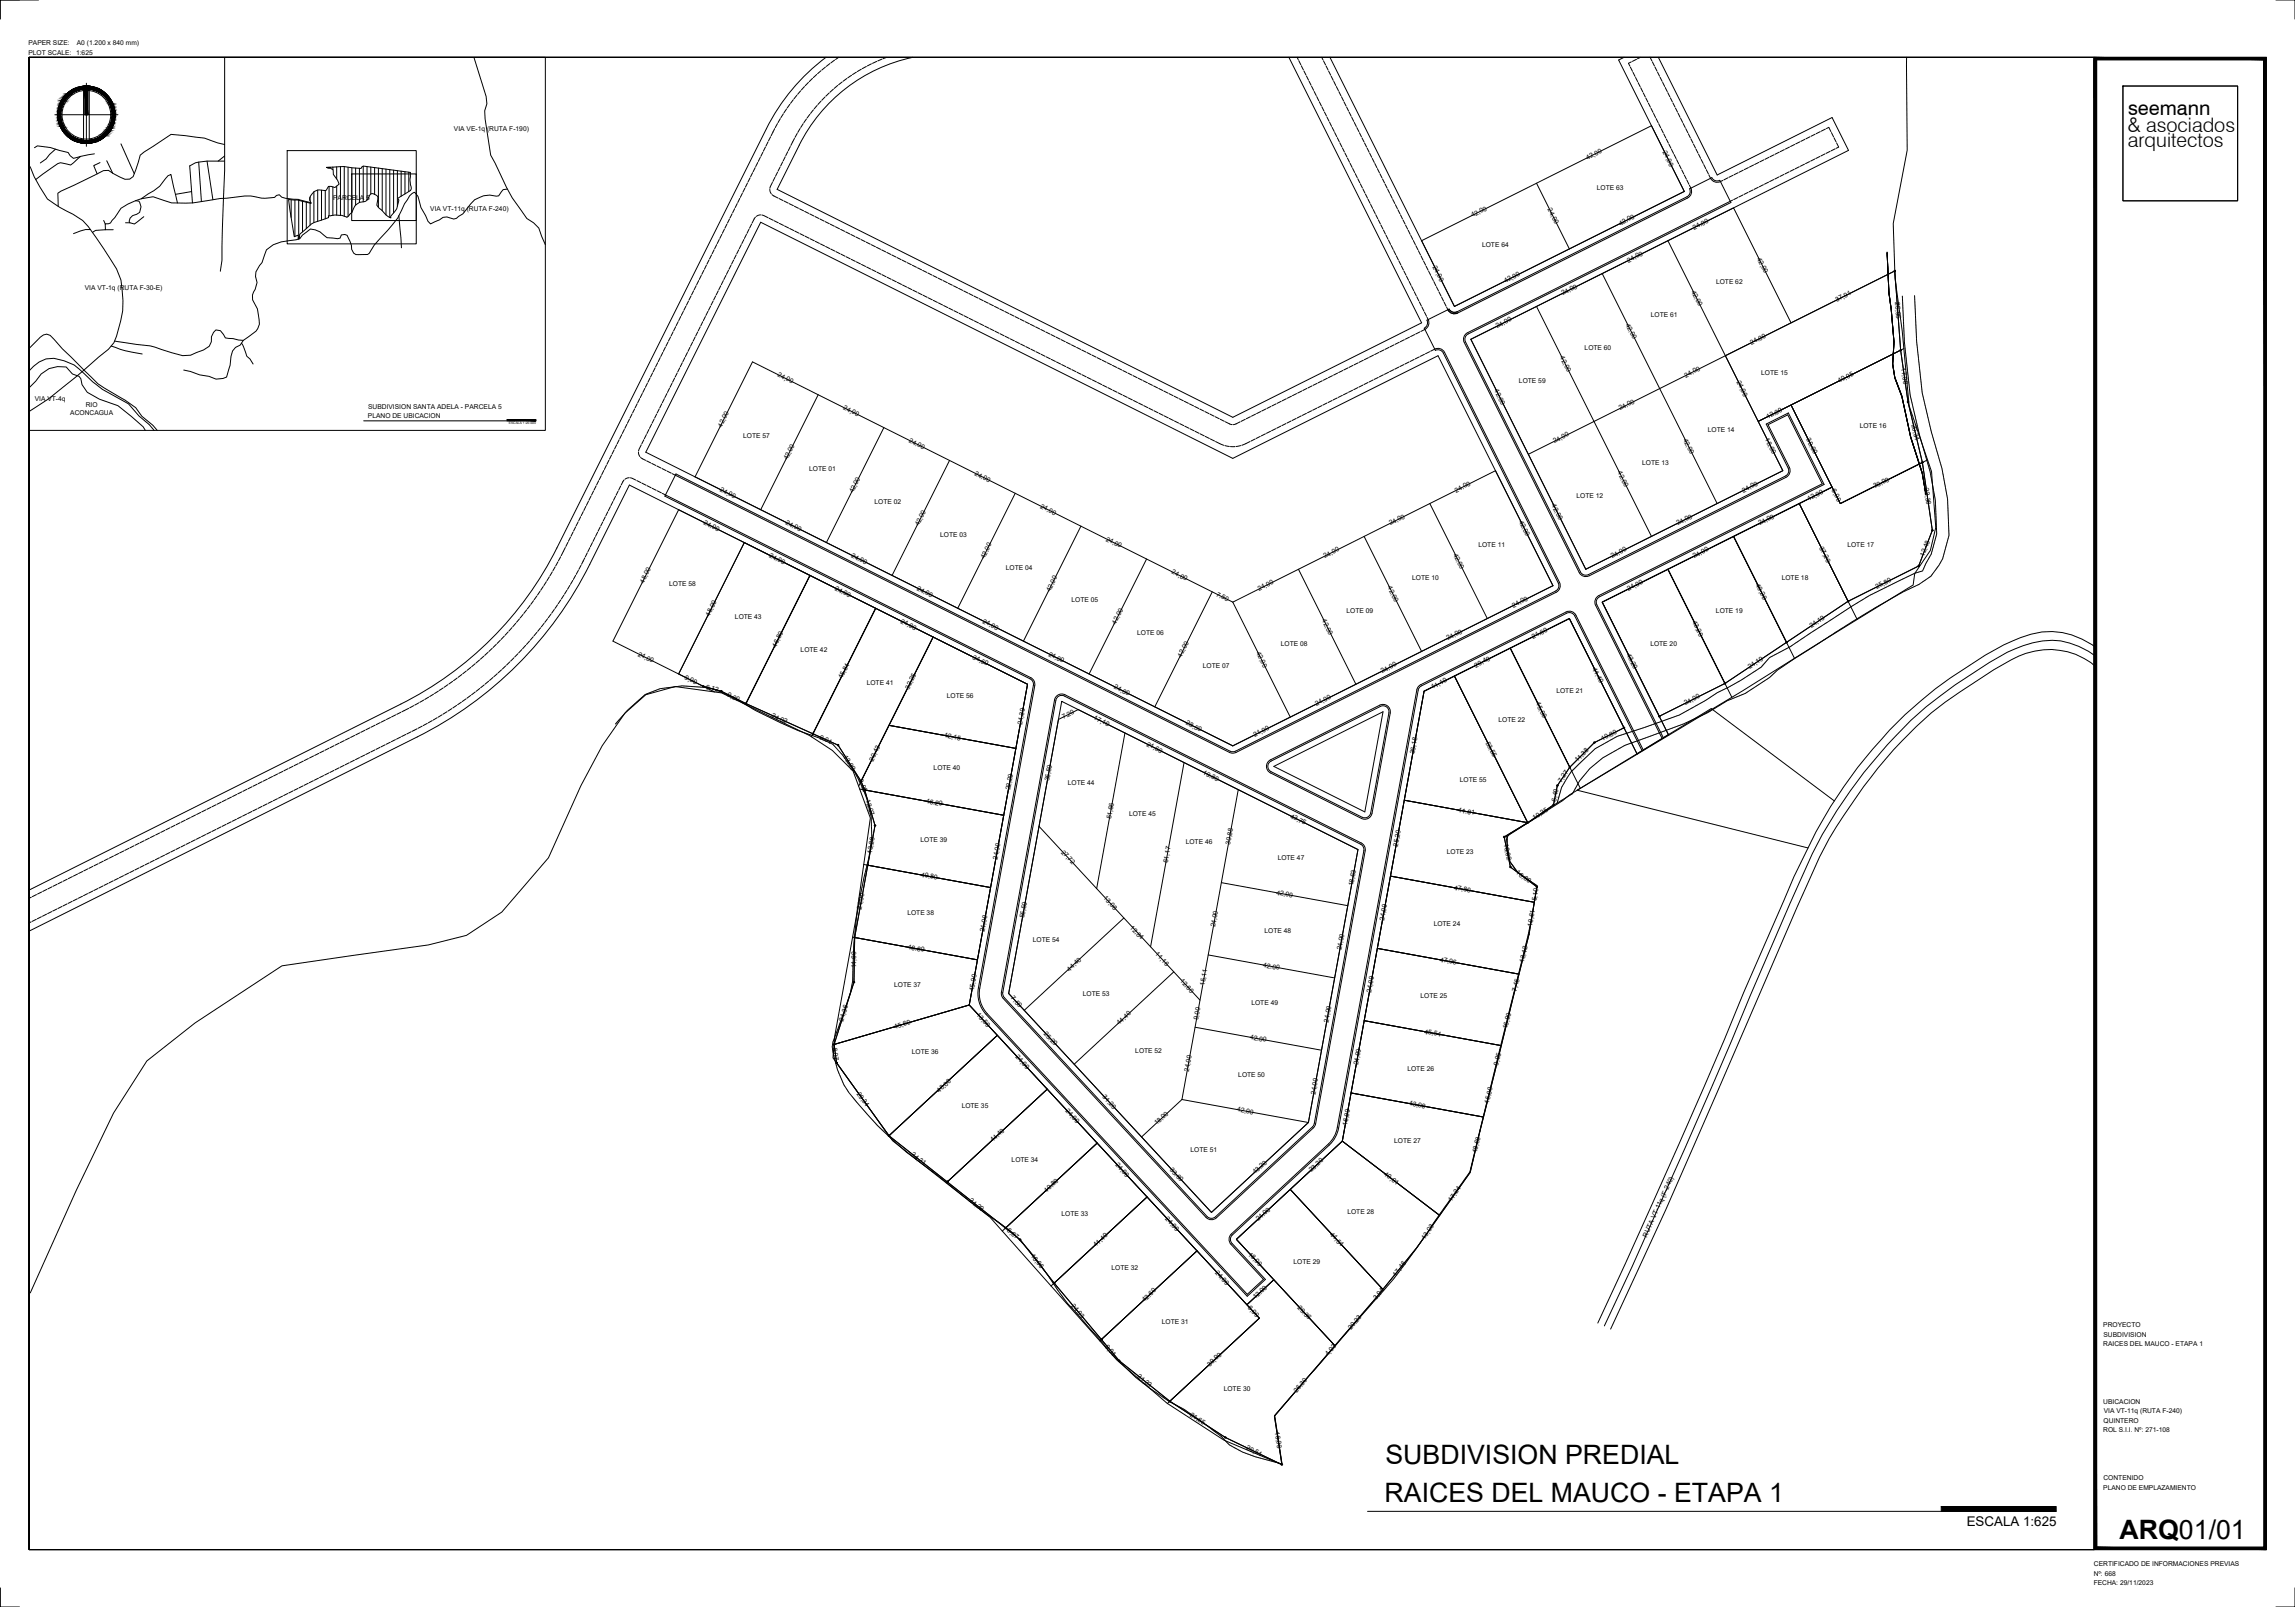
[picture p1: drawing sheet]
<svg xmlns="http://www.w3.org/2000/svg" width="1200mm" height="840mm" viewBox="0 0 1200 840" stroke-linecap="round" stroke-linejoin="round" font-family="sans-serif">
<defs><g id="words">
<g font-size="14">
<text x="725" y="765">SUBDIVISION PREDIAL</text>
<text x="724" y="785">RAICES DEL MAUCO - ETAPA 1</text>
<text x="1108" y="805">ARQ01/01</text>
</g>
<g font-size="10.4">
<text x="1113" y="60">seemann</text>
<text x="1113" y="69">&amp; asociados</text>
<text x="1113" y="77">arquitectos</text>
</g>
<text font-size="7" x="1028" y="797">ESCALA 1:625</text>
<g font-size="3.5">
<text x="15" y="24">PAPER SIZE:</text>
<text x="40" y="23">A0 (1.200 x 840 mm)</text>
<text x="15" y="29">PLOT SCALE: 1:625</text>
<text x="237" y="68">VIA VE-1q (RUTA F-190)</text>
<text x="830" y="84" transform="rotate(-27 830 84)">42,00</text>
<text x="869" y="79" transform="rotate(63 869 79)">24,00</text>
<text x="835" y="99">LOTE 63</text>
<text x="174" y="104">PARCELA 5</text>
<text x="225" y="110">VIA VT-11q (RUTA F-240)</text>
<text x="770" y="114" transform="rotate(-27 770 114)">42,00</text>
<text x="809" y="110" transform="rotate(63 809 110)">24,00</text>
<text x="847" y="118" transform="rotate(-27 847 118)">42,00</text>
<text x="886" y="120" transform="rotate(-27 886 120)">24,00</text>
<text x="775" y="129">LOTE 64</text>
<text x="852" y="137" transform="rotate(-26 852 137)">24,00</text>
<text x="919" y="135" transform="rotate(63 919 135)">42,00</text>
<text x="749" y="140" transform="rotate(64 749 140)">24,00</text>
<text x="787" y="148" transform="rotate(-27 787 148)">42,00</text>
<text x="897" y="149">LOTE 62</text>
<text x="44" y="152">VIA VT-1q (RUTA F-30-E)</text>
<text x="817" y="154" transform="rotate(-27 817 154)">24,00</text>
<text x="884" y="152" transform="rotate(63 884 152)">42,00</text>
<text x="961" y="158" transform="rotate(-27 961 158)">37,91</text>
<text x="991" y="158" transform="rotate(86 991 158)">25,95</text>
<text x="863" y="166">LOTE 61</text>
<text x="783" y="172" transform="rotate(-27 783 172)">24,00</text>
<text x="850" y="170" transform="rotate(64 850 170)">42,00</text>
<text x="829" y="183">LOTE 60</text>
<text x="916" y="180" transform="rotate(-27 916 180)">24,00</text>
<text x="816" y="187" transform="rotate(63 816 187)">42,00</text>
<text x="406" y="197" transform="rotate(27 406 197)">24,00</text>
<text x="882" y="197" transform="rotate(-27 882 197)">24,00</text>
<text x="921" y="196">LOTE 15</text>
<text x="994" y="192" transform="rotate(82 994 192)">17,08</text>
<text x="781" y="204" transform="rotate(63 781 204)">42,00</text>
<text x="794" y="200">LOTE 59</text>
<text x="908" y="200" transform="rotate(63 908 200)">24,00</text>
<text x="962" y="200" transform="rotate(-27 962 200)">40,05</text>
<text x="18" y="209">VIA VT-4q</text>
<text x="45" y="213">RIO</text>
<text x="193" y="214">SUBDIVISION SANTA ADELA - PARCELA 5</text>
<text x="441" y="214" transform="rotate(27 441 214)">24,00</text>
<text x="847" y="215" transform="rotate(-27 847 215)">24,00</text>
<text x="37" y="217">ACONCAGUA</text>
<text x="192" y="219">PLANO DE UBICACION</text>
<text x="924" y="219" transform="rotate(-27 924 219)">12,00</text>
<text x="1000" y="222" transform="rotate(77 1000 222)">20,34</text>
<text x="377" y="224" transform="rotate(-63 377 224)">42,00</text>
<text x="893" y="226">LOTE 14</text>
<text x="973" y="224">LOTE 16</text>
<text x="389" y="229">LOTE 57</text>
<text x="475" y="231" transform="rotate(26 475 231)">24,00</text>
<text x="813" y="232" transform="rotate(-27 813 232)">24,00</text>
<text x="880" y="230" transform="rotate(63 880 230)">42,00</text>
<text x="923" y="230" transform="rotate(63 923 230)">18,00</text>
<text x="945" y="230" transform="rotate(63 945 230)">30,00</text>
<text x="412" y="241" transform="rotate(-63 412 241)">42,00</text>
<text x="859" y="243">LOTE 13</text>
<text x="423" y="246">LOTE 01</text>
<text x="509" y="248" transform="rotate(27 509 248)">24,00</text>
<text x="846" y="247" transform="rotate(63 846 247)">42,00</text>
<text x="376" y="257" transform="rotate(26 376 257)">24,00</text>
<text x="446" y="258" transform="rotate(-63 446 258)">42,00</text>
<text x="761" y="257" transform="rotate(-27 761 257)">24,00</text>
<text x="912" y="257" transform="rotate(-27 912 257)">24,00</text>
<text x="958" y="256" transform="rotate(63 958 256)">6,00</text>
<text x="980" y="255" transform="rotate(-27 980 255)">30,00</text>
<text x="1006" y="255" transform="rotate(82 1006 255)">22,38</text>
<text x="457" y="263">LOTE 02</text>
<text x="824" y="260">LOTE 12</text>
<text x="946" y="262" transform="rotate(-27 946 262)">12,00</text>
<text x="544" y="265" transform="rotate(27 544 265)">24,00</text>
<text x="811" y="264" transform="rotate(63 811 264)">42,00</text>
<text x="368" y="274" transform="rotate(27 368 274)">24,00</text>
<text x="411" y="274" transform="rotate(27 411 274)">24,00</text>
<text x="481" y="275" transform="rotate(-63 481 275)">42,00</text>
<text x="727" y="275" transform="rotate(-27 727 275)">24,00</text>
<text x="794" y="273" transform="rotate(63 794 273)">42,00</text>
<text x="877" y="275" transform="rotate(-27 877 275)">24,00</text>
<text x="920" y="275" transform="rotate(-27 920 275)">24,00</text>
<text x="492" y="281">LOTE 03</text>
<text x="578" y="283" transform="rotate(26 578 283)">24,00</text>
<text x="773" y="286">LOTE 11</text>
<text x="951" y="286" transform="rotate(63 951 286)">37,20</text>
<text x="966" y="286">LOTE 17</text>
<text x="402" y="291" transform="rotate(27 402 291)">24,00</text>
<text x="445" y="291" transform="rotate(27 445 291)">24,00</text>
<text x="515" y="292" transform="rotate(-63 515 292)">42,00</text>
<text x="693" y="292" transform="rotate(-27 693 292)">24,00</text>
<text x="760" y="290" transform="rotate(63 760 290)">42,00</text>
<text x="843" y="292" transform="rotate(-27 843 292)">24,00</text>
<text x="886" y="292" transform="rotate(-27 886 292)">24,00</text>
<text x="1006" y="291" transform="rotate(-69 1006 291)">12,48</text>
<text x="526" y="298">LOTE 04</text>
<text x="612" y="300" transform="rotate(27 612 300)">24,00</text>
<text x="337" y="305" transform="rotate(-64 337 305)">48,00</text>
<text x="739" y="303">LOTE 10</text>
<text x="918" y="306" transform="rotate(63 918 306)">40,20</text>
<text x="932" y="303">LOTE 18</text>
<text x="350" y="306">LOTE 58</text>
<text x="436" y="308" transform="rotate(27 436 308)">24,00</text>
<text x="479" y="308" transform="rotate(26 479 308)">24,00</text>
<text x="549" y="309" transform="rotate(-64 549 309)">42,00</text>
<text x="636" y="311" transform="rotate(27 636 311)">7,50</text>
<text x="658" y="309" transform="rotate(-27 658 309)">24,00</text>
<text x="726" y="307" transform="rotate(63 726 307)">42,00</text>
<text x="852" y="309" transform="rotate(-27 852 309)">24,00</text>
<text x="981" y="308" transform="rotate(-27 981 308)">25,80</text>
<text x="560" y="315">LOTE 05</text>
<text x="792" y="318" transform="rotate(-27 792 318)">24,00</text>
<text x="371" y="322" transform="rotate(-63 371 322)">48,00</text>
<text x="384" y="323">LOTE 43</text>
<text x="704" y="320">LOTE 09</text>
<text x="897" y="320">LOTE 19</text>
<text x="471" y="325" transform="rotate(27 471 325)">24,00</text>
<text x="514" y="325" transform="rotate(27 514 325)">24,00</text>
<text x="584" y="327" transform="rotate(-63 584 327)">42,00</text>
<text x="691" y="324" transform="rotate(63 691 324)">42,00</text>
<text x="885" y="325" transform="rotate(63 885 325)">43,20</text>
<text x="947" y="328" transform="rotate(-34 947 328)">24,19</text>
<text x="595" y="332">LOTE 06</text>
<text x="757" y="335" transform="rotate(-27 757 335)">24,00</text>
<text x="802" y="334" transform="rotate(-27 802 334)">21,60</text>
<text x="406" y="339" transform="rotate(-63 406 339)">46,80</text>
<text x="419" y="341">LOTE 42</text>
<text x="657" y="341" transform="rotate(63 657 341)">42,00</text>
<text x="670" y="337">LOTE 08</text>
<text x="863" y="337">LOTE 20</text>
<text x="333" y="343" transform="rotate(27 333 343)">24,00</text>
<text x="508" y="344" transform="rotate(26 508 344)">34,50</text>
<text x="548" y="343" transform="rotate(27 548 343)">24,00</text>
<text x="618" y="344" transform="rotate(-63 618 344)">42,00</text>
<text x="850" y="342" transform="rotate(63 850 342)">43,20</text>
<text x="629" y="349">LOTE 07</text>
<text x="723" y="352" transform="rotate(-27 723 352)">24,00</text>
<text x="772" y="349" transform="rotate(-27 772 349)">20,40</text>
<text x="833" y="350" transform="rotate(63 833 350)">41,40</text>
<text x="915" y="350" transform="rotate(-34 915 350)">24,19</text>
<text x="358" y="355" transform="rotate(27 358 355)">9,00</text>
<text x="440" y="355" transform="rotate(-63 440 355)">45,84</text>
<text x="453" y="358">LOTE 41</text>
<text x="582" y="360" transform="rotate(27 582 360)">24,00</text>
<text x="369" y="360" transform="rotate(15 369 360)">6,12</text>
<text x="380" y="364" transform="rotate(27 380 364)">9,00</text>
<text x="475" y="360" transform="rotate(-63 475 360)">32,25</text>
<text x="495" y="365">LOTE 56</text>
<text x="749" y="360" transform="rotate(-27 749 360)">11,10</text>
<text x="814" y="362">LOTE 21</text>
<text x="688" y="369" transform="rotate(-27 688 369)">24,00</text>
<text x="803" y="368" transform="rotate(63 803 368)">45,00</text>
<text x="881" y="369" transform="rotate(-27 881 369)">24,00</text>
<text x="403" y="375" transform="rotate(24 403 375)">24,02</text>
<text x="556" y="376" transform="rotate(-27 556 376)">7,20</text>
<text x="572" y="376" transform="rotate(27 572 376)">17,10</text>
<text x="784" y="377">LOTE 22</text>
<text x="535" y="379" transform="rotate(-80 535 379)">21,30</text>
<text x="620" y="379" transform="rotate(27 620 379)">28,50</text>
<text x="428" y="386" transform="rotate(24 428 386)">9,01</text>
<text x="494" y="385" transform="rotate(10 494 385)">42,15</text>
<text x="599" y="390" transform="rotate(27 599 390)">21,60</text>
<text x="656" y="385" transform="rotate(-27 656 385)">21,00</text>
<text x="777" y="388" transform="rotate(63 777 388)">53,55</text>
<text x="838" y="387" transform="rotate(-27 838 387)">10,80</text>
<text x="441" y="396" transform="rotate(57 441 396)">13,99</text>
<text x="740" y="394" transform="rotate(-80 740 394)">36,18</text>
<text x="457" y="398" transform="rotate(-63 457 398)">20,43</text>
<text x="825" y="398" transform="rotate(-45 825 398)">11,38</text>
<text x="449" y="408" transform="rotate(67 449 408)">3,08</text>
<text x="488" y="402">LOTE 40</text>
<text x="629" y="405" transform="rotate(26 629 405)">19,80</text>
<text x="528" y="413" transform="rotate(-80 528 413)">22,20</text>
<text x="549" y="408" transform="rotate(-80 549 408)">35,50</text>
<text x="558" y="411">LOTE 44</text>
<text x="763" y="409">LOTE 55</text>
<text x="817" y="409" transform="rotate(-56 817 409)">7,27</text>
<text x="453" y="418" transform="rotate(74 453 418)">12,07</text>
<text x="484" y="420" transform="rotate(10 484 420)">46,20</text>
<text x="814" y="419" transform="rotate(-79 814 419)">6,40</text>
<text x="762" y="424" transform="rotate(10 762 424)">41,01</text>
<text x="581" y="428" transform="rotate(-80 581 428)">51,66</text>
<text x="590" y="427">LOTE 45</text>
<text x="675" y="427" transform="rotate(27 675 427)">43,75</text>
<text x="803" y="429" transform="rotate(-35 803 429)">10,25</text>
<text x="481" y="440">LOTE 39</text>
<text x="620" y="441">LOTE 46</text>
<text x="643" y="442" transform="rotate(-80 643 442)">30,88</text>
<text x="731" y="443" transform="rotate(-80 731 443)">25,20</text>
<text x="786" y="441" transform="rotate(78 786 441)">10,02</text>
<text x="456" y="446" transform="rotate(-80 456 446)">13,20</text>
<text x="522" y="449" transform="rotate(-80 522 449)">24,00</text>
<text x="555" y="446" transform="rotate(47 555 446)">27,72</text>
<text x="668" y="450">LOTE 47</text>
<text x="757" y="446">LOTE 23</text>
<text x="611" y="451" transform="rotate(-80 611 451)">61,17</text>
<text x="481" y="458" transform="rotate(10 481 458)">40,80</text>
<text x="793" y="456" transform="rotate(37 793 456)">10,80</text>
<text x="667" y="468" transform="rotate(10 667 468)">42,00</text>
<text x="708" y="463" transform="rotate(-80 708 463)">18,63</text>
<text x="760" y="465" transform="rotate(10 760 465)">47,80</text>
<text x="577" y="470" transform="rotate(47 577 470)">13,08</text>
<text x="803" y="471" transform="rotate(-81 803 471)">5,10</text>
<text x="451" y="476" transform="rotate(-80 451 476)">24,00</text>
<text x="474" y="478">LOTE 38</text>
<text x="536" y="480" transform="rotate(-80 536 480)">55,50</text>
<text x="591" y="485" transform="rotate(46 591 485)">12,84</text>
<text x="635" y="485" transform="rotate(-80 635 485)">24,00</text>
<text x="724" y="481" transform="rotate(-80 724 481)">24,00</text>
<text x="750" y="484">LOTE 24</text>
<text x="801" y="484" transform="rotate(-81 801 484)">10,61</text>
<text x="515" y="487" transform="rotate(-80 515 487)">24,00</text>
<text x="661" y="488">LOTE 48</text>
<text x="475" y="496" transform="rotate(10 475 496)">40,80</text>
<text x="540" y="492">LOTE 54</text>
<text x="702" y="497" transform="rotate(-80 702 497)">24,00</text>
<text x="604" y="499" transform="rotate(47 604 499)">11,16</text>
<text x="753" y="503" transform="rotate(10 753 503)">47,06</text>
<text x="797" y="503" transform="rotate(-76 797 503)">13,42</text>
<text x="448" y="506" transform="rotate(-89 448 506)">14,60</text>
<text x="559" y="508" transform="rotate(-43 559 508)">44,40</text>
<text x="660" y="505" transform="rotate(10 660 505)">42,00</text>
<text x="468" y="516">LOTE 37</text>
<text x="617" y="513" transform="rotate(47 617 513)">12,60</text>
<text x="630" y="515" transform="rotate(-80 630 515)">15,11</text>
<text x="509" y="518" transform="rotate(-80 509 518)">15,00</text>
<text x="529" y="522" transform="rotate(47 529 522)">7,50</text>
<text x="566" y="521">LOTE 53</text>
<text x="717" y="519" transform="rotate(-80 717 519)">24,00</text>
<text x="743" y="522">LOTE 25</text>
<text x="793" y="518" transform="rotate(-76 793 518)">7,15</text>
<text x="654" y="525">LOTE 49</text>
<text x="510" y="531" transform="rotate(47 510 531)">13,50</text>
<text x="627" y="533" transform="rotate(-80 627 533)">9,00</text>
<text x="441" y="534" transform="rotate(-72 441 534)">21,36</text>
<text x="468" y="538" transform="rotate(-16 468 538)">45,60</text>
<text x="585" y="536" transform="rotate(-43 585 536)">44,40</text>
<text x="695" y="535" transform="rotate(-80 695 535)">24,00</text>
<text x="788" y="538" transform="rotate(-76 788 538)">16,90</text>
<text x="546" y="540" transform="rotate(47 546 540)">25,20</text>
<text x="654" y="543" transform="rotate(10 654 543)">42,00</text>
<text x="745" y="540" transform="rotate(10 745 540)">45,54</text>
<text x="435" y="548" transform="rotate(82 435 548)">6,07</text>
<text x="477" y="551">LOTE 36</text>
<text x="594" y="550">LOTE 52</text>
<text x="531" y="553" transform="rotate(47 531 553)">24,00</text>
<text x="710" y="557" transform="rotate(-80 710 557)">24,00</text>
<text x="784" y="557" transform="rotate(-76 784 557)">9,05</text>
<text x="622" y="560" transform="rotate(-80 622 560)">24,00</text>
<text x="648" y="563">LOTE 50</text>
<text x="736" y="560">LOTE 26</text>
<text x="448" y="572" transform="rotate(54 448 572)">29,34</text>
<text x="491" y="571" transform="rotate(-42 491 571)">48,00</text>
<text x="576" y="573" transform="rotate(47 576 573)">31,20</text>
<text x="688" y="572" transform="rotate(-80 688 572)">24,00</text>
<text x="503" y="579">LOTE 35</text>
<text x="557" y="581" transform="rotate(47 557 581)">24,00</text>
<text x="647" y="581" transform="rotate(10 647 581)">42,00</text>
<text x="737" y="578" transform="rotate(10 737 578)">43,99</text>
<text x="779" y="577" transform="rotate(-76 779 577)">15,00</text>
<text x="605" y="588" transform="rotate(-43 605 588)">18,00</text>
<text x="704" y="588" transform="rotate(-80 704 588)">16,00</text>
<text x="519" y="597" transform="rotate(-43 519 597)">44,40</text>
<text x="729" y="597">LOTE 27</text>
<text x="476" y="604" transform="rotate(38 476 604)">24,31</text>
<text x="623" y="602">LOTE 51</text>
<text x="772" y="603" transform="rotate(-77 772 603)">18,60</text>
<text x="529" y="607">LOTE 34</text>
<text x="583" y="609" transform="rotate(47 583 609)">24,00</text>
<text x="612" y="611" transform="rotate(47 612 611)">33,60</text>
<text x="656" y="614" transform="rotate(-43 656 614)">43,20</text>
<text x="686" y="613" transform="rotate(-43 686 613)">23,20</text>
<text x="724" y="614" transform="rotate(37 724 614)">40,01</text>
<text x="547" y="623" transform="rotate(-43 547 623)">40,80</text>
<text x="507" y="628" transform="rotate(38 507 628)">24,29</text>
<text x="759" y="628" transform="rotate(-55 759 628)">17,24</text>
<text x="555" y="636">LOTE 33</text>
<text x="705" y="635">LOTE 28</text>
<text x="609" y="637" transform="rotate(47 609 637)">24,00</text>
<text x="658" y="638" transform="rotate(-43 658 638)">24,00</text>
<text x="526" y="644" transform="rotate(39 526 644)">6,07</text>
<text x="695" y="645" transform="rotate(47 695 645)">44,54</text>
<text x="861" y="647" transform="rotate(-66 861 647)">RUTA VT-11q (F-240)</text>
<text x="573" y="652" transform="rotate(-43 573 652)">41,40</text>
<text x="745" y="648" transform="rotate(-55 745 648)">13,03</text>
<text x="539" y="656" transform="rotate(52 539 656)">18,06</text>
<text x="653" y="656" transform="rotate(47 653 656)">18,00</text>
<text x="581" y="664">LOTE 32</text>
<text x="635" y="665" transform="rotate(47 635 665)">24,00</text>
<text x="676" y="661">LOTE 29</text>
<text x="730" y="667" transform="rotate(-51 730 667)">17,46</text>
<text x="560" y="683" transform="rotate(50 560 683)">24,03</text>
<text x="598" y="681" transform="rotate(-43 598 681)">42,60</text>
<text x="652" y="684" transform="rotate(47 652 684)">6,00</text>
<text x="656" y="679" transform="rotate(-43 656 679)">12,00</text>
<text x="678" y="684" transform="rotate(47 678 684)">29,36</text>
<text x="720" y="680" transform="rotate(-51 720 680)">3,94</text>
<text x="608" y="692">LOTE 31</text>
<text x="707" y="695" transform="rotate(-49 707 695)">20,23</text>
<text x="1100" y="694">PROYECTO</text>
<text x="1100" y="699">SUBDIVISION</text>
<text x="578" y="704" transform="rotate(50 578 704)">9,01</text>
<text x="1100" y="704">RAICES DEL MAUCO - ETAPA 1</text>
<text x="695" y="709" transform="rotate(-49 695 709)">4,03</text>
<text x="594" y="720" transform="rotate(39 594 720)">21,23</text>
<text x="633" y="714" transform="rotate(-43 633 714)">39,90</text>
<text x="640" y="727">LOTE 30</text>
<text x="678" y="728" transform="rotate(-49 678 728)">26,30</text>
<text x="1100" y="734">UBICACION</text>
<text x="622" y="740" transform="rotate(33 622 740)">21,65</text>
<text x="1100" y="744">QUINTERO</text>
<text x="1100" y="738">VIA VT-11q (RUTA F-240)</text>
<text x="667" y="749" transform="rotate(81 667 749)">16,03</text>
<text x="1100" y="749">ROL S.I.I. Nº: 271-108</text>
<text x="651" y="758" transform="rotate(26 651 758)">20,51</text>
<text x="1100" y="774">CONTENIDO</text>
<text x="1100" y="779">PLANO DE EMPLAZAMIENTO</text>
<text x="1095" y="819">CERTIFICADO DE INFORMACIONES PREVIAS</text>
<text x="1095" y="824">Nº: 668</text>
<text x="1095" y="829">FECHA: 29/11/2023</text>
</g>
<text font-size="1.7" x="266" y="222">ESCALA 1:20.000</text>
</g></defs>
<!-- layer: FORMATO -->
<g fill="none" stroke="#000" stroke-width=".52">
<path d="M0 0h20M10 0h-10v10M1190 0h10v10M15 30h1080v780h-1080zM15 30v780h1080v-780h-1080h1080v780h-1080zM15 30h270v195h-270zM1095 30h90v780h-90zM1096 31h88v778h-88zM29 60h33M44 46v28M44 46h2v14h-2zM45 43v33"/>
<path d="M47 46v28M1110 45h60v60h-60zM150 79h68v48h-68zM184 91h34v24h-34zM265 219h15v1h-90M1015 787h60v3h-360M0 830v10h10M1200 830v10h-10"/>
<circle cx="45" cy="60" r="13"/>
<circle cx="45" cy="60" r="15"/>
</g>
<g fill="#000" stroke="#000" stroke-width=".52">
<path d="M44 47h1z"/>
<path d="M1095 31l1 778v-778zM1095 31l1 778h-1z"/>
<path d="M1095 30l90 1v-1zM1095 30l90 1h-90z"/>
<path d="M1184 31l1 778v-778zM1184 31l1 778h-1z"/>
<path d="M30 60l2 1v-1zM30 60l2 1h-2z"/>
<path d="M30 59h2zM30 59h2z"/>
<path d="M30 59l2 1v-1zM30 59l2 1h-2z"/>
<path d="M30 58h2zM30 58h2z"/>
<path d="M30 58l2 1v-1zM30 58l2 1h-2z"/>
<path d="M30 58h2zM30 58h2z"/>
<path d="M30 58h2zM30 58h2h-2z"/>
<path d="M30 57l2 1v-1zM30 57l2 1h-2z"/>
<path d="M31 57h1zM31 57h1z"/>
<path d="M31 56l1 1v-1zM31 56l1 1h-1z"/>
<path d="M31 56h1zM31 56h1z"/>
<path d="M31 56h1zM31 56h1h-1z"/>
<path d="M31 55h2zM31 55l1 1z"/>
<path d="M31 55h2zM31 55h2h-2z"/>
<path d="M31 55h2zM31 55h2z"/>
<path d="M31 54l2 1v-1zM31 54l2 1h-2z"/>
<path d="M31 54h2zM31 54h2z"/>
<path d="M32 53l1 1v-1zM32 53l1 1h-2z"/>
<path d="M32 53h2zM32 53h1z"/>
<path d="M32 53h2zM32 53h2h-2z"/>
<path d="M32 52h2zM32 52l2 1z"/>
<path d="M32 52h2zM32 52h2z"/>
<path d="M33 52h1zM33 52h1h-2z"/>
<path d="M33 52h2zM33 52h1z"/>
<path d="M33 51h2zM33 51l2 1h-2z"/>
<path d="M33 51h2zM33 51h2z"/>
<path d="M34 51h1h1zM34 51h1h-2z"/>
<path d="M34 50h2zM34 50l2 1z"/>
<path d="M34 50h2zM34 50h2h-2z"/>
<path d="M34 50h2zM34 50h2z"/>
<path d="M35 49l1 1 1-1zM35 49l1 1h-2z"/>
<path d="M35 49h2zM35 49h2z"/>
<path d="M35 49h2zM35 49h2z"/>
<path d="M35 49h3zM35 49h2z"/>
<path d="M35 49h3zM35 49h3z"/>
<path d="M36 48h2zM35 49h3z"/>
<path d="M36 48h3zM36 48h2z"/>
<path d="M36 48h3zM36 48h3z"/>
<path d="M36 48h3zM36 48h3z"/>
<path d="M37 48h3zM36 48h3z"/>
<path d="M37 47h3zM37 48h3z"/>
<path d="M37 47h4zM37 47h3z"/>
<path d="M38 47h3zM37 47h4z"/>
<path d="M38 47h4zM38 47h3z"/>
<path d="M38 47h4zM38 47h4z"/>
<path d="M38 47h5zM38 47h4z"/>
<path d="M38 47h5zM38 47h5z"/>
<path d="M38 47h6zM38 47h5z"/>
<path d="M40 46h4zM40 46h4z"/>
<path d="M40 46h4zM39 46h5z"/>
<path d="M44 46h1zM44 46h1z"/>
<path d="M39 46h5zM39 46h5z"/>
<path d="M39 46h5zM39 46h5z"/>
<path d="M39 46h5zM38 47h6z"/>
<path d="M44 45h1zM44 45h1z"/>
<path d="M44 45h1zM43 45h2z"/>
<path d="M43 45h2zM42 45h3z"/>
<path d="M42 45h3zM41 45h4z"/>
<path d="M41 45l4 1zM41 46h4z"/>
<path d="M41 46h4zM40 46h5z"/>
<path d="M44 46h1zM44 46h1h-1z"/>
<path d="M44 46l1 1zM44 46l1 1z"/>
<path d="M44 47h1zM44 47h1h-1z"/>
<path d="M44 47l1 13v-13zM44 47l1 13h-1z"/>
<path d="M45 47h1zM45 47h1z"/>
<path d="M45 46h1zM45 46h1h-1zM45 46h1zM45 46h1z"/>
<path d="M45 46l1 1v-1zM45 46l1 1h-1z"/>
<path d="M45 47h1zM45 47h1z"/>
<path d="M45 47l1 13v-13zM45 47l1 13h-1z"/>
<path d="M45 45h1zM44 45h1z"/>
<path d="M45 45h2zM45 45h2z"/>
<path d="M45 45h3zM45 45h3z"/>
<path d="M45 45h3zM45 45h3z"/>
<path d="M45 45h4zM45 45h4z"/>
<path d="M45 45l5 1zM45 45l5 1z"/>
<path d="M45 46h5zM45 46h5z"/>
<path d="M46 46h5zM46 46h5z"/>
<path d="M46 46h5zM46 46h5z"/>
<path d="M46 46h6zM46 46h6z"/>
<path d="M46 46l6 1zM46 46l6 1z"/>
<path d="M47 47h5zM47 47h5z"/>
<path d="M47 47h5zM47 47h5z"/>
<path d="M47 47h5zM47 47h5z"/>
<path d="M48 47h5zM48 47h5z"/>
<path d="M49 47h4zM49 47h4z"/>
<path d="M49 47h4zM49 47h4z"/>
<path d="M50 47h3zM50 47h3z"/>
<path d="M50 47l4 1zM50 47l4 1z"/>
<path d="M50 48h4zM50 48h4z"/>
<path d="M51 48h3zM51 48h3z"/>
<path d="M51 48h3zM51 48h3z"/>
<path d="M52 48h3zM52 48h3z"/>
<path d="M52 48l3 1zM52 48l3 1z"/>
<path d="M52 49h3zM52 49h3z"/>
<path d="M53 49h2zM53 49h2z"/>
<path d="M53 49h3zM53 49h3z"/>
<path d="M54 49h2zM54 49h2z"/>
<path d="M54 49l2 1zM54 49l2 1z"/>
<path d="M54 50h2zM54 50h2z"/>
<path d="M54 50h3zM54 50h3z"/>
<path d="M55 50l2 1zM55 50l2 1z"/>
<path d="M55 51h2zM55 51h2z"/>
<path d="M55 51h2zM55 51h2z"/>
<path d="M55 51l3 1zM55 51l3 1z"/>
<path d="M56 52h2zM56 52h2z"/>
<path d="M56 52h2zM56 52h2z"/>
<path d="M56 52h2zM56 52h2z"/>
<path d="M56 52l2 1zM56 52l2 1z"/>
<path d="M57 53h2zM57 53h2z"/>
<path d="M57 53h2zM57 53h2z"/>
<path d="M57 53l2 1zM57 53l2 1z"/>
<path d="M57 54h2zM57 54h2z"/>
<path d="M57 54l2 1v-1zM57 54l2 1h-1z"/>
<path d="M58 55h1zM58 55h1z"/>
<path d="M58 55h1zM58 55h1h-1z"/>
<path d="M58 55l1 1zM58 55l1 1z"/>
<path d="M58 56h2h-1zM58 56h2h-2z"/>
<path d="M58 56h2zM58 56h2z"/>
<path d="M58 56l2 1v-1zM58 56l2 1h-2z"/>
<path d="M58 57h2zM58 57h2z"/>
<path d="M58 57l2 1v-1zM58 57l2 1h-2z"/>
<path d="M58 58h2zM58 58h2z"/>
<path d="M58 58h2zM58 58h2h-1z"/>
<path d="M59 58h1zM59 58h1z"/>
<path d="M59 58l1 1v-1zM59 58l1 1h-1z"/>
<path d="M59 59h1zM59 59h1z"/>
<path d="M59 59l1 1v-1zM59 59l1 1h-1z"/>
<path d="M59 60l1 1v-1zM59 60l1 1h-1z"/>
<path d="M30 61h2zM30 61h2z"/>
<path d="M30 61h2zM30 61h2h-2z"/>
<path d="M30 61l2 1zM30 61l2 1z"/>
<path d="M30 62h2zM30 62h2h-2z"/>
<path d="M30 62h2zM30 62h2z"/>
<path d="M30 62l2 1v-1zM30 62l2 1h-2z"/>
<path d="M30 63h2zM30 63h2z"/>
<path d="M31 63l1 1v-1zM31 63l1 1h-1z"/>
<path d="M31 64h1zM31 64h1z"/>
<path d="M31 64h1zM31 64h1h-1z"/>
<path d="M31 64l2 1zM31 64l2 1z"/>
<path d="M31 65h2zM31 65h2h-2z"/>
<path d="M31 65h2zM31 65h2z"/>
<path d="M31 65l2 1v-1zM31 65l2 1h-2z"/>
<path d="M31 66h2zM31 66h2z"/>
<path d="M31 66l2 1zM31 66l2 1z"/>
<path d="M32 67h2zM32 67h2z"/>
<path d="M32 67h2zM32 67h2z"/>
<path d="M32 67h2zM32 67h2z"/>
<path d="M32 67l2 1zM32 67l2 1z"/>
<path d="M32 68h2zM32 68h2z"/>
<path d="M33 68h2zM33 68h2z"/>
<path d="M33 68l2 1zM33 68l2 1z"/>
<path d="M33 69h2zM33 69h2z"/>
<path d="M33 69h3zM33 69h3z"/>
<path d="M34 69l2 1zM34 69l2 1z"/>
<path d="M34 70h2zM34 70h2z"/>
<path d="M34 70h2zM34 70h2z"/>
<path d="M34 70l3 1zM34 70l3 1z"/>
<path d="M35 71h2zM35 71h2z"/>
<path d="M35 71h2zM35 71h2z"/>
<path d="M35 71h3zM35 71h3z"/>
<path d="M35 71h3zM35 71h3z"/>
<path d="M35 71l3 1zM35 71l3 1z"/>
<path d="M36 72h3zM36 72h3z"/>
<path d="M36 72h3zM36 72h3z"/>
<path d="M36 72h3zM36 72h3z"/>
<path d="M36 72h4zM36 72h4z"/>
<path d="M37 72l3 1zM37 72l3 1z"/>
<path d="M37 73h4zM37 73h4z"/>
<path d="M37 73h4zM37 73h4z"/>
<path d="M38 73h4zM38 73h4z"/>
<path d="M38 73h4zM38 73h4z"/>
<path d="M38 73h5zM38 73h5z"/>
<path d="M38 73h5zM38 73h5z"/>
<path d="M38 73h6zM38 73h6z"/>
<path d="M38 73h6zM38 73h6z"/>
<path d="M44 75h1zM45 75h1z"/>
<path d="M39 73h6zM39 73h6z"/>
<path d="M39 73l6 1zM39 73l6 1z"/>
<path d="M39 74h6zM39 74h6z"/>
<path d="M40 74h5zM40 74h5z"/>
<path d="M41 74h4zM41 74h4z"/>
<path d="M41 74l4 1zM41 74l4 1z"/>
<path d="M42 75h3zM42 75h3z"/>
<path d="M43 75h2zM43 75h2z"/>
<path d="M44 75h1zM44 75h1z"/>
<path d="M45 75h2zM45 75h1z"/>
<path d="M45 75h3zM45 75h2z"/>
<path d="M45 75h3zM45 75h3z"/>
<path d="M45 74h4zM45 74l3 1z"/>
<path d="M45 74h5zM45 74h4z"/>
<path d="M45 74h6zM45 74h5z"/>
<path d="M45 74h6zM45 74h6z"/>
<path d="M45 73h7zM45 73l6 1z"/>
<path d="M46 73h6zM45 73h7z"/>
<path d="M47 73h5zM46 73h6z"/>
<path d="M47 73h5zM47 73h5z"/>
<path d="M47 73h5zM47 73h5z"/>
<path d="M48 73h4zM47 73h5z"/>
<path d="M49 73h4zM48 73h4z"/>
<path d="M49 73h4zM49 73h4z"/>
<path d="M50 73h3zM49 73h4z"/>
<path d="M50 73h3zM50 73h3z"/>
<path d="M50 72h4zM50 73h3z"/>
<path d="M51 72h3zM50 72h4z"/>
<path d="M51 72h3zM51 72h3z"/>
<path d="M52 72h2zM51 72h3z"/>
<path d="M52 72h3zM52 72h2z"/>
<path d="M52 71h3zM52 72h3z"/>
<path d="M53 71h2zM52 71h3z"/>
<path d="M53 71h2zM53 71h2z"/>
<path d="M54 71h1h1zM53 71h1h1z"/>
<path d="M54 71h2zM54 71h2z"/>
<path d="M54 70l2 1v-1zM54 71v-1l2 1z"/>
<path d="M54 70h2zM54 70h2z"/>
<path d="M55 70h1h1zM54 70h1h1z"/>
<path d="M55 69h2zM55 69l2 1z"/>
<path d="M55 69h2zM55 69h2h-2z"/>
<path d="M55 69h2zM55 69h2z"/>
<path d="M56 68l1 1 1-1zM56 68l1 1h-2z"/>
<path d="M56 68h2zM56 68h2z"/>
<path d="M56 68h2zM56 68h2h-2z"/>
<path d="M56 67h2zM56 67l2 1z"/>
<path d="M57 67h1zM57 67h1z"/>
<path d="M57 67h2zM57 67h1h-1z"/>
<path d="M57 67h2zM57 67h2z"/>
<path d="M57 66l2 1v-1zM57 66l2 1h-2z"/>
<path d="M57 66h2zM57 66h2z"/>
<path d="M58 65l1 1v-1zM58 65l1 1h-2z"/>
<path d="M58 65h1zM58 65h1z"/>
<path d="M58 65h1zM58 65h1h-1z"/>
<path d="M58 64h1zM58 64l1 1z"/>
<path d="M58 64h1h1zM58 64h1h-1z"/>
<path d="M58 64h2zM58 64h2z"/>
<path d="M58 63l2 1v-1zM58 63l2 1h-2z"/>
<path d="M58 63h2zM58 63h2z"/>
<path d="M58 62l2 1v-1zM58 62l2 1h-2z"/>
<path d="M58 62h2zM58 62h2z"/>
<path d="M59 61l1 1zM59 61l1 1z"/>
<path d="M59 62h1zM59 62h1h-2z"/>
<path d="M59 61h1zM59 61h1z"/>
<path d="M59 61h1zM59 61h1h-1z"/>
<path d="M265 219l15 1v-1zM265 219l15 1h-15z"/>
<path d="M1015 787l60 3v-3zM1015 787l60 3h-60z"/>
<path d="M1095 809l90 1v-1zM1095 809l90 1h-90z"/>
</g>
<!-- layer: DESLINDE PARCELA -->
<path d="M997 30v49l-7 38 1 29 4 27 3 39 12 34 2 30-3 12-8 12-1 6-89 55-90 54-4 3-29 19 2 13 4 6 10 7-4 25-31 125-28 39-22 27-53 61 4 26-30-13-30-20-26-22-66-75-51-40-31-43 1-11 11-63 7-51-9-25-11-11-12-8-46-22-24-3-15 4-11 10-12 17-11 21-17 37-25 29-18 12-20 5-77 11-45 30-25 20-18 27-19 40-24 54h-1M151 104l4 1 8 1a5 5 0 0 1 4-7l3 1 2-3 3 1 2-2-3-5v-2l-3-2h9l9 1 1-1 25 3v10l-7 4a9 9 0 0 1-3 8l-1 1v1l-2-2-5-5v-2a2.7 2.7 0 0 0 0-3 2.7 2.7 0 0 0-3 0 5 5 0 0 1-6 4l-3 2a7 7 0 0 1-4 5h-2l-4-1-3 1v1a24 24 0 0 0-15 9l-1 2v-2l-2 1z" fill="none" stroke="#000" stroke-width=".52"/>
<!-- layer: LOTES -->
<g fill="none" stroke="#000" stroke-width=".52">
<path d="M804 96l17 34M743 126l121-60 17 34-120 60zM872 126l60 120-103 52-60-121 138-68 30 60M838 143l60 120M991 142l-192 95M804 160l60 120M394 189l251 126 137-69 30 60-167 84-282-141zM996 182l-77 38M428 206l-30 60M937 212l25 51 46-23M462 223l-30 61M497 241l-30 60"/>
<path d="M531 258l-30 60M958 255l-120 60 35 69M565 275l-30 60M748 263l30 60M941 263l30 61M389 284l-34 68M600 292l-30 60M679 298l30 60M713 280l30 60M872 298l34 66M907 280l31 64M424 301l-34 67"/>
<path d="M458 318l-34 67M634 309l-30 60M645 315l30 60M488 333l-39 78M790 339l36 73M761 353l38 77M374 362l-53-27 34-69 182 92-30 167 152 164-49 45M465 379l66 12M554 376l10-5 146 73-26 143-50 47-107-115zM588 383l-15 81M619 399l-17 96M856 394l-35-71-76 38-43 235"/>
<path d="M450 412l75 14M648 413l-30 162M734 418l65 12M543 432l85 91M452 452l66 12M727 458l75 14M588 480l-52 48M639 461l66 12M446 490l65 12M632 499l66 12M720 496l74 13M614 508l-52 48"/>
<path d="M507 525l-71 21M625 537l66 12M713 533l72 14M522 541l-57 53M548 569l-53 49M618 575l-21 19M618 575l66 12M707 571l69 13M574 597l-50 46M702 596l-55 52 51 55M702 596l51 39M600 626l-50 46"/>
<path d="M675 622l48 52M626 654l-51 47M666 669l-14 13"/>
</g>
<!-- layer: RUTAS -->
<g fill="none" stroke="#000" stroke-width=".52">
<path d="M117 30a2096 2096 0 0 1-1 106l-1 6M248 30l6 20 1 4-2 4 1 4 3 19 2 4a106 106 0 0 0 17 29l3 2 3 3 3 9M18 77l2-1 6 1 10 3 2 3 4-1M29 78l-5 5-3 2M63 75l7 16M117 76l-10-4-18-2-16 11-3 11-2 2h-3l-8-5h-3l-24 12v7M15 86a84 84 0 0 0 10 18l6 4a46 46 0 0 1 15 10l12 17a32 32 0 0 1 6 22 60 60 0 0 1-4 22l-3 4-18 14-14 12-10 6M49 80l-3 1a15 15 0 0 0-9 5l-5-1h-2l-11 9M52 85l-3 2 2 4M56 84l3 7M104 85l1 20M108 84l3 20"/>
<path d="M114 84h3M117 82l-3 2h-4a18 18 0 0 0-11 3l2 19M265 99h-2l-2 3-1 1a13 13 0 0 0-14 4 20 20 0 0 1-9 7 6 6 0 0 0-7 1l-5 2-1-1-4-8-1-5-2-3-3 2-2 4a66 66 0 0 1-16 22l-4 5a11 11 0 0 1-7-1l-3-9h-4v1l-1 1-6-1a12 12 0 0 0-9-4l-4 3-1 2h-2a24 24 0 0 0-16 6 26 26 0 0 1-5 11v3v3l-2 6v3a25 25 0 0 1 4 12l-2 4-7 5-9-1-3-4-2-1-2 4v3l-2 2-3 2-6 3h-5l-5-2a54 54 0 0 0-19-4l-11-2M47 120a14 14 0 0 0-9 2M54 115l1 2M71 105h2v1l1 2-1 3-4 2-1 1v2M74 104l4-3a23 23 0 0 0 10-9l1-1 4 15M75 113l-5 4-4-1M100 100l-8 2M163 106l-7-2h-3a10 10 0 0 1-7-2h-1l-1 1a25 25 0 0 1-13-1l-16 2a80 80 0 0 1-25 2l-10-3a35 35 0 0 0-17 6l-5 8h-3v3h-5l-2 2M209 113l1 17M55 120h4"/>
<path d="M126 179l3 7 3 4M127 178l-1 2-3 2-1 1-2 8-2 6-5 1-4-1-5-1-8-3M15 194a15 15 0 0 1 18-5 44 44 0 0 1 17 12l4 3 13 7 6 6 5 5 3 3M15 182l8-7h1h2l18 19a57 57 0 0 0 21 15l6 4 3 5 6 4 2 3M58 181l7 2 9 2M15 203l4-4a14 14 0 0 1 16-7l3 3 3 2 1 1 1 3 3 4 6 4 10 3 13 11 1 2M1095 338a39 39 0 0 0-43-3 234 234 0 0 0-107 110 2708 2708 0 0 0-54 122l-27 62-28 63M1095 348a38 38 0 0 0-43-3 222 222 0 0 0-62 47 278 278 0 0 0-39 56l-80 184-29 63M1095 342a38 38 0 0 0-41-3 236 236 0 0 0-112 121l-61 140-27 62-15 31"/>
</g>
<!-- layer: SOLERA -->
<g fill="none" stroke="#000" stroke-width=".52">
<path d="M884 98a4 4 0 0 1-2 5M895 93a4 4 0 0 0 5 2M883 103l-121 61a4 4 0 0 1-5-2M905 105l-138 69M747 167a4 4 0 0 1-2 5M767 174a4 4 0 0 0-1 5l60 120a4 4 0 0 0 5 2l103-52a4 4 0 0 0 2-5M750 182a4 4 0 0 1 5 2l61 120a4 4 0 0 1-2 6l-168 83-2 1-291-146M348 259l191 95 2 2v2l-29 159a15 15 0 0 0 4 13l136 147 9-8-17-19a4 4 0 0 1 0-5l51-47 2-3 2-4 42-232 2-1 76-38a4 4 0 0 1 5 2l35 70M934 249l-103 51h-3l-2-1-60-121v-2l2-1 137-69-6-12-2 1-2-2-11 6v2l-2 2-120 60h-2l-2-1-12 5v2l-1 3 6 11h2l2 2 60 120v1v2l-169 85h-3l-290-145-5 11 191 96 1 1v2l-28 158a16 16 0 0 0 4 14l136 148 10-9-18-20-1-2 1-2M935 245v2l-1 2M935 245l-11-23 11-6 19 37-118 59-1 1v3l35 70M936 244l-11-22 10-5 18 36-117 58a4 4 0 0 0-2 5l35 70"/>
<path d="M823 322l-2-2-2 1-76 38M823 322l36 70M743 358l-1 3-42 231-2 3-3 4-51 47M551 366a4 4 0 0 1 6-3l155 78 2 2-26 145-52 49a4 4 0 0 1-5-1l-106-114M551 366l-27 153v1l1 2M553 364l2-1 2 1 155 77 1 2v2l-26 143-53 49h-2l-1-1-107-116 28-154zM664 398l58-29a3 3 0 0 1 3 1 3 3 0 0 1 1 3l-9 52-2 2h-3l-47-24a3 3 0 0 1-1-5zM717 425a4 4 0 0 1-5 3l-48-24a4 4 0 0 1-2-3 4 4 0 0 1 2-4l58-28a4 4 0 0 1 4 0 4 4 0 0 1 1 4l-9 52"/>
</g>
<!-- layer: LOTE PERMUTA -->
<path d="M959 419l-64-49-70 43 120 30" fill="none" stroke="#000" stroke-width=".52"/>
<!-- layer: CANAL -->
<g fill="none" stroke="#000" stroke-width=".52">
<path d="M995 155h.1M995 155v3M995 158v1M995 159v1M995 160v2M1001 155v1M1001 156v1M1001 157v3M1001 160h.1M995 162v1M995 163v4M995 167v1"/>
<path d="M995 168l1 2M996 170v1M996 171v1M996 172h.1M996 173v2M996 176h.1M996 176v2M996 179h.1M996 179v2M1001 161l1 2M1002 164v1M1002 165v1"/>
<path d="M1002 166v2M1002 168v1M1002 169h.1M1002 170v2M1002 173v4M1002 177v1M1002 178h.1M1002 179l1 2M996 182l1 2M997 185h.1M997 185v2M997 188h.1"/>
<path d="M997 188v3M997 191l1 7M998 198v1M998 199v2M1003 181v3M1003 184v3M1003 187v1M1003 188l1 2M1004 190v1M1004 191v6M1004 197l1 3M998 201v1"/>
<path d="M998 202h.1M998 203l1 3M999 206v1M999 207v1M999 208v1M1000 209v1M1000 210h.1M1000 211h.1M1000 211v2M1000 213h1M1001 214h.1M1001 214v1"/>
<path d="M1001 215v1M1001 216v1M1001 217l1 1M1002 218v1M1002 219v1M1005 200v1M1005 201v3M1005 204h.1M1005 205h.1M1005 205l1 2M1006 208v2M1006 210l1 2"/>
<path d="M1007 213l1 3M1008 216v1M1008 217v1M1008 218v1M1008 219l1 1M1009 220v1M1002 220v1M1002 221h.1M1002 222l1 1M1003 223v1M1003 224h.1M1003 225h.1"/>
<path d="M1003 225v1M1003 226l1 1M1004 227l1 5M1005 232l3 10M1009 221v1M1009 222v1M1009 224h1M1010 224v2M1010 226l1 2M1011 228l1 6M1012 234l2 4M1014 238v1"/>
<path d="M1014 239v1M1008 242l1 2M1009 244v2M1009 246l1 4M1010 250h.1M1010 251l1 2M1011 254v1M1011 255l1 6M1014 240l1 4M1015 245h1M1016 245v3M1016 248v1"/>
<path d="M1016 249l1 3M1017 253h.1M1017 253l1 5M1018 258h.1M1018 259v2M1012 262h.1M1012 262v1M1012 263v3M1012 266l1 13M1013 280h-1M1018 261l1 1M1019 262v3"/>
<path d="M1019 265v1M1019 266v3M1019 269v1M1019 270v3M1019 273v4M1019 277v3M1001 300h.1M1002 299l-1 1M1004 299h-2M1005 298l-1 1M1006 297l-1 1M1007 296l-1 1"/>
<path d="M1007 295h.1M1007 294v1M1008 294h-1M1008 292v2M1010 290l-2 2M1010 289v1M1010 288v1M1010 288h.1M1011 287h.1M1011 286v1M1011 285v1M1011 284v1"/>
<path d="M1012 283l-1 1M1012 282v1M1012 280v2M1014 296l-4 5M1015 294l-1 2M1015 294h.1M1016 292l-1 2M1016 292h.1M1016 290v2M1017 288l-1 2M1017 287v1M1018 286l-1 1"/>
<path d="M1018 283v3M1019 282l-1 1M1019 281v1M1019 280v1M964 320h.1M965 319l-1 1M966 318l-1 1M967 318h-1M967 318h.1M968 317h-1M969 317h-1M969 316v1"/>
<path d="M970 316h-1M971 316h-1M972 315h-1M972 314v1M973 314h.1M974 313l-1 1M976 312l-1 1M977 320h.1M978 311l-2 1M978 319l-1 1M978 311h.1M979 319h-1"/>
<path d="M979 319h.1M980 310l-2 1M980 318h-1M980 318h.1M982 309l-2 1M982 309h.1M982 317l-1 1M984 308l-2 1M984 316l-1 1M984 308h.1M986 307l-2 1M986 315l-2 1"/>
<path d="M986 307h.1M987 314l-1 1M988 314h-1M988 306l-2 1M988 306h.1M989 313l-1 1M989 306h-1M990 313h-1M990 305l-1 1M991 305h-1M992 304l-1 1M992 311l-2 1"/>
<path d="M992 304h.1M993 311h-1M993 304h-1M995 310l-2 1M995 303l-2 1M995 309v1M996 302l-1 1M996 302h.1M997 302h.1M998 301l-1 1M999 308l-3 1M999 301h-1"/>
<path d="M1000 307l-1 1M1000 300l-1 1M1000 300h.1M1003 306l-3 1M1004 305l-1 1M1005 305h-1M1006 304h-1M1010 301l-4 3M933 340l-7 4M934 339h-1M935 339h-1M936 338l-1 1"/>
<path d="M937 338h-1M937 337v1M938 337h-1M941 335l-3 2M942 334l-1 1M942 334h.1M943 334h-1M943 333h.1M944 333h.1M946 339l-2 2M947 331l-3 2M947 339h-1"/>
<path d="M947 331h.1M948 330l-1 1M948 330h.1M949 329v1M949 337l-2 2M950 337h.1M951 337h-1M951 336h.1M952 336h-1M952 327l-3 2M953 335l-1 1M953 327h-1"/>
<path d="M953 335h.1M954 335h-1M954 326l-1 1M955 334h-1M956 333l-1 1M956 325l-2 1M956 333h.1M957 325h-1M958 324h-1M959 323l-1 1M959 331l-3 2M959 323h.1"/>
<path d="M959 331h.1M960 322l-1 1M960 330v1M960 322h.1M963 329l-3 1M964 320l-3 2M966 326l-3 3M967 326h.1M968 325l-1 1M970 324l-2 1M971 324h-1M971 323v1"/>
<path d="M973 322l-1 1M973 322h.1M974 322h.1M976 320l-2 2M977 320h-1M902 360h.1M904 359l-2 1M906 358l-2 1M907 358h-1M910 356l-3 1M911 355l-1 1M911 355h.1"/>
<path d="M912 354v1M914 353l-2 1M915 353h-1M915 352v1M916 352h-1M917 360h-1M917 359v1M918 350l-2 2M919 358l-2 1M920 350h-1M920 358h-1M920 357v1"/>
<path d="M921 349l-1 1M921 357h.1M921 348v1M922 357h-1M922 356h.1M922 347v1M923 347h.1M923 356h-1M923 346h.1M924 345v1M924 355l-1 1M925 354l-1 1"/>
<path d="M925 344l-1 1M925 344h.1M925 354h.1M926 354h.1M927 353h-1M928 352h-1M929 351h-1M929 350v1M930 350h-1M932 349l-2 1M932 348v1M934 348h-2"/>
<path d="M934 347h.1M935 347h-1M936 346l-1 1M938 345l-2 1M939 344h-1M943 341l-4 3M944 341h-1M861 380h.1M862 380h-1M863 379h-1M864 379h.1M866 378l-2 1"/>
<path d="M869 377l-3 1M871 376l-2 1M872 376h-1M873 375l-1 1M874 375h-1M875 375h-1M875 375h.1M877 374l-1 1M877 380h-1M878 374h-1M879 379l-2 1M879 373l-1 1"/>
<path d="M880 379h-1M881 378h-1M882 372l-3 1M883 371h-1M885 370l-2 1M885 376l-3 2M886 369v1M888 368l-2 1M889 374l-3 2M889 368h-1M890 374h-1M892 373l-2 1"/>
<path d="M892 366l-3 1M893 366h-1M893 373h-1M893 365v1M894 372h-1M894 365h-1M894 372h.1M895 371l-1 1M896 371h-1M896 371h.1M896 363l-2 2M897 363h-1"/>
<path d="M898 362l-1 1M898 369l-2 2M898 362h.1M900 361l-2 1M900 368l-2 1M900 361h.1M901 368h-1M901 367v1M902 360l-2 1M903 366l-2 1M905 366h-2M905 365v1"/>
<path d="M906 365h-1M907 365h-1M909 364l-2 1M909 364h.1M911 363l-1 1M912 363h-1M912 363h.1M915 361l-3 2M915 361h.1M916 360v1M826 399l-2 2M826 399h.1"/>
<path d="M827 398l-1 1M830 395l-3 3M831 395h-1M832 393l-1 2M833 393h-1M834 392l-1 1M834 400h.1M834 391v1M838 396l-4 3M838 389l-3 2M839 396h-1M840 395l-1 1"/>
<path d="M841 394l-1 1M844 393l-3 1M845 392l-1 1M846 385l-7 4M847 384l-1 1M848 390l-3 2M851 389l-2 1M852 389h-1M852 383l-5 1M853 388l-1 1M854 388h-1M855 388h-1"/>
<path d="M855 388h.1M856 387v1M858 387h-2M860 380l-8 3M861 380h-1M861 386h-3M864 384l-3 1M865 384h-1M866 384h-1M867 383l-1 1M868 383h-1M869 382l-1 1"/>
<path d="M871 382h-1M872 382h-1M873 381l-1 1M874 381h-1M874 381h.1M876 380l-1 1M815 416l-1 4M816 413l-1 3M816 413h.1M817 412l-1 1M818 410l-1 2M818 409v1"/>
<path d="M819 408l-1 1M819 407v1M819 407h.1M820 406l-1 1M820 405v1M821 405h-1M821 404v1M821 404h.1M823 414l-1 1M824 401l-2 2M824 411l-1 3M826 408l-1 3"/>
<path d="M826 408h.1M827 407l-1 1M828 405l-1 2M830 404l-2 1M830 403v1M831 403h-1M832 401l-1 1M833 401h-1M833 400h.1"/>
</g>
<!-- layer: CERCO PERIMETRAL EXISTENTE -->
<g fill="none" stroke="#000" stroke-width=".52">
<path d="M346 360h-1M347 360h-1M348 360h-1M349 359l-1 1M351 359h-2M352 359h-1M353 359h-1M354 359h.1M355 359h-1M356 359h-1M357 359h.1M357 359h1"/>
<path d="M358 359h1M360 359h.1M360 359h2M362 359h.1M363 359h3M366 359h3M369 359h1M370 360h1M371 360h3M322 378h.1M323 378h-1M323 377h.1"/>
<path d="M325 375l-2 2M326 374l-1 1M326 374h.1M327 372l-1 1M328 372h-1M328 371v1M329 371h-1M329 370v1M330 369l-1 1M331 369h-1M333 367l-2 2M333 367h.1"/>
<path d="M334 366l-1 1M334 366h.1M335 365l-1 1M336 364l-1 1M336 364h.1M337 363v1M338 363h-1M342 361l-4 2M345 360l-2 1M374 360v1M374 361h1M375 361l3 1"/>
<path d="M379 362l1 1M380 363l4 2M384 365h1M385 366h1M386 366h1M387 366v1M387 367h1M388 367h.1M389 368l2 1M391 369h1M392 369l2 1M394 371h.1"/>
<path d="M394 371h1M395 371l1 1M396 372h1M397 372l1 1M398 373h.1M398 373h1M399 373l1 1M400 374h.1M400 374l2 1M402 375l2 1M404 376h.1M404 376h1"/>
<path d="M405 376l1 1M406 377h.1M406 377h1M407 377l1 1M408 378h.1M408 378h1M409 378l1 1M411 379h.1M411 379h1M412 379l2 1M414 380l2 1M416 381h1"/>
<path d="M417 382h.1M417 382h1M418 382l1 1M420 383h.1M420 383h1M421 383h.1M422 383l2 1M424 384h.1M424 384l2 1M427 385l1 1M428 386h1M429 386l2 1"/>
<path d="M431 387h1M432 387l3 2M436 389l4 5M441 395h.1M441 395v1M441 396h1M442 396l1 2M443 398v1M444 399l1 2M445 401l1 1M446 403h.1M447 403v1"/>
<path d="M447 404h.1M447 404l1 1M448 405l2 5M450 410h.1M451 410l2 6M453 416v1M453 417v1M453 418l1 1M454 419h.1M454 420v1M815 419l-1 1M817 418l-2 1"/>
<path d="M818 417l-1 1M819 417h-1M820 416l-1 1M821 416h-1M822 415l-1 1M822 415h.1M454 421v1M454 422h.1M455 422v1M455 423v1M455 424v1M455 425v1"/>
<path d="M455 426l1 1M456 440h.1M456 428v5M456 439h.1M456 434v1M456 435v2M456 437v2M788 439v1M788 438v1M789 437h-1M789 436v1M790 436h-1"/>
<path d="M790 435v1M792 434l-2 1M793 434h-1M793 433v1M795 432l-1 1M796 432h.1M797 432h-1M797 431h.1M798 431h-1M799 430l-1 1M799 430h.1M800 430h-1"/>
<path d="M801 429h-1M801 429h.1M802 428l-1 1M802 428h.1M804 427l-1 1M804 427h.1M805 426l-1 1M807 425l-1 1M807 425h.1M810 423l-3 1M811 422l-1 1M812 422h-1"/>
<path d="M813 420l-1 1M452 459v1M452 458v1M452 457v1M452 457h.1M453 456h-1M453 455v1M453 454v1M453 452v1M454 451l-1 1M454 450v1M454 449v1"/>
<path d="M454 448v1M455 447l-1 1M455 446v1M455 446h.1M455 443v2M455 443h.1M455 440v2M788 441v1M788 442v1M788 444v1M788 443h.1M788 445v1"/>
<path d="M789 446v1M789 447v1M789 448v1M789 449l1 1M790 450v1M790 451l1 1M791 452h.1M791 453h1M792 453v1M792 454h.1M793 454l1 2M794 456l1 1"/>
<path d="M795 457h1M796 457l1 1M797 458l1 1M798 459l1 1M448 479v2M448 479h.1M448 476v2M449 474l-1 2M449 473v1M450 468l-1 5M450 467v1M450 466v1"/>
<path d="M451 465l-1 1M451 462v2M452 460l-1 1M800 460l1 1M801 461h.1M801 480l-1 2M801 479v1M801 478v1M801 461l1 1M801 477v1M802 476l-1 1M802 473v2"/>
<path d="M802 472h.1M803 462h.1M803 467l-1 5M803 463h1M804 463l-1 4M446 499v4M446 498v1M446 497v1M446 496v1M446 495v1M447 491l-1 4M447 488v2"/>
<path d="M447 485v2M447 485h.1M447 484h.1M448 482l-1 2M448 482h.1M448 481h.1M796 500v1M797 499l-1 1M797 498v1M797 497h.1M797 495v2M798 495h.1"/>
<path d="M798 494h.1M798 493v1M798 492v1M799 491l-1 1M799 490v1M799 489h.1M799 488v1M800 487l-1 1M800 485v1M800 484v1M800 483v1M800 482v1"/>
<path d="M445 519l-2 5M445 518v1M446 514l-1 4M446 513v1M446 512v1M446 510v2M446 508v2M446 507v1M446 506v1M446 505v1M446 504v1M446 503v1"/>
<path d="M792 518l-1 2M792 517v1M792 516v1M793 515l-1 1M793 513v2M793 512v1M794 511l-1 1M794 510v1M794 509v1M794 508v1M794 508h.1M795 507l-1 1"/>
<path d="M795 506v1M795 504v1M796 503l-1 1M796 502v1M796 501v1M438 539l-1 2M438 539h.1M438 538v1M438 537v1M439 537h-1M439 535v1M440 532l-1 3"/>
<path d="M441 531l-1 1M441 530v1M442 528l-1 2M442 527v1M443 525l-1 2M786 540h.1M787 539v1M787 538v1M787 536v1M788 534l-1 2M788 533v1M788 532v1"/>
<path d="M789 531l-1 1M789 530v1M789 529h.1M790 527l-1 2M790 526v1M790 525v1M790 524v1M791 523l-1 1M791 522v1M791 521h.1M791 520v1M435 547v2"/>
<path d="M435 546h.1M435 549l1 1M436 544l-1 2M436 550v1M436 551v1M436 552v2M436 542v2M437 554h.1M437 555h.1M437 542h.1M437 555v2M437 557h.1"/>
<path d="M438 557v1M438 558v1M438 559v1M782 559l-1 1M782 559h.1M782 558v1M782 557v1M782 557h.1M783 556h-1M783 554v2M783 552v1M784 551l-1 1"/>
<path d="M784 550v1M784 548v2M785 547v1M785 546v1M785 546h.1M785 544v1M786 543l-1 1M786 542v1M786 541v1M786 540v1M438 560l1 1M439 561l1 4"/>
<path d="M440 565l1 1M441 567h.1M441 567l2 3M443 570h.1M443 570l1 1M444 571h.1M444 572l4 4M448 576l1 1M449 577h.1M449 577l1 1M450 578v1M451 579v1"/>
<path d="M777 580h-1M777 578v2M777 578h.1M777 577h.1M777 576v1M778 575v1M778 575h.1M778 574v1M778 573v1M779 572h-1M779 570v2M779 570h.1"/>
<path d="M779 569h.1M779 568v1M780 567v1M780 567h.1M780 566v1M780 565v1M781 564h-1M781 562v2M781 561h.1M781 560v1M452 580v1M452 581l1 1"/>
<path d="M454 582v1M454 583h.1M455 584h.1M455 584l3 4M459 588h.1M459 589h1M460 590h1M461 590l1 1M462 591v1M462 592h1M463 592l1 2M465 594l1 1"/>
<path d="M466 595h.1M466 595l1 1M467 596l1 1M468 597l1 1M469 598h.1M470 598v1M470 599l2 1M772 599v1M772 598v1M772 597v1M772 597h.1M773 596h.1"/>
<path d="M773 595v1M773 594v1M773 593v1M774 592l-1 1M774 591v1M774 590v1M774 589v1M774 589h.1M775 588h-1M775 587v1M775 586v1M775 586h.1"/>
<path d="M775 585h.1M776 584l-1 1M776 583v1M776 582v1M776 581v1M472 600v1M472 601l3 2M475 603l3 2M478 605h.1M478 605l2 2M480 607l5 3M485 610v1"/>
<path d="M485 611l2 1M487 612l3 2M490 614h.1M490 614l3 3M493 617h1M494 617l1 1M495 618h.1M496 619l3 3M763 620h.1M764 619v1M764 619h.1M765 618l-1 1"/>
<path d="M765 618h.1M766 616l-1 1M766 616h.1M767 615v1M768 613l-1 2M769 613h-1M769 611v1M769 610v1M770 609l-1 1M770 608v1M770 607h.1M770 605v2"/>
<path d="M771 605h-1M771 603v1M771 602v1M771 602h.1M771 601v1M772 600l-1 1M500 622h.1M500 622l1 1M501 623h.1M501 623l2 2M503 625h1M504 625l2 2"/>
<path d="M507 628h.1M507 628h1M508 628v1M508 629l2 1M510 630l1 1M511 631h.1M511 631l1 1M512 632l2 1M514 633h.1M514 633l1 1M515 634h.1M516 634v1"/>
<path d="M516 635h1M517 635v1M517 636h1M518 636l2 1M520 637v1M521 638h.1M521 638h1M522 639h.1M522 639h1M523 639l1 1M751 637l-2 3M752 636l-1 1"/>
<path d="M753 634l-1 2M754 633l-1 1M755 632l-1 1M755 632h.1M756 630l-1 1M756 630h.1M757 629v1M759 626l-2 3M759 625v1M760 625h.1M761 624l-1 1M761 623h.1"/>
<path d="M762 622l-1 1M763 621l-1 1M763 621h.1M524 640l1 1M525 641h.1M525 641l1 1M526 642h.1M527 642l1 1M528 643h.1M528 643l1 1M530 644v1M530 645l7 7"/>
<path d="M537 652l1 1M538 653v1M538 654l1 1M539 655l1 1M540 656l2 2M542 658v1M542 659h1M543 660h.1M739 654l-4 6M741 652l-1 2M742 651l-1 1M742 651h.1"/>
<path d="M743 650h-1M743 649v1M743 649h.1M744 648l-1 1M744 648h.1M745 646l-1 1M746 644l-1 2M747 644h.1M747 643v1M748 641l-1 2M749 641h-1M749 640v1"/>
<path d="M543 660l1 1M544 661l1 1M545 662h.1M545 663h.1M546 663l1 3M547 666l2 2M549 668v1M549 669l1 1M550 670l2 2M552 673h.1M552 673l1 1M553 674h.1"/>
<path d="M553 674l1 1M554 675l3 5M557 680l1 2M719 680h-1M719 679v1M720 679h-1M720 678v1M721 677l-1 1M722 677h-1M722 676h.1M723 675l-1 1M724 674l-1 1"/>
<path d="M724 674h.1M726 672l-2 2M727 671l-1 1M728 670l-1 1M729 669l-1 1M732 664l-3 5M732 664h.1M735 660l-3 4M559 682h.1M559 682v1M560 683v1M561 684h.1"/>
<path d="M561 684l1 1M562 685l1 1M563 686l6 7M569 693l2 2M571 696l3 3M575 699l6 8M701 700l-1 1M703 697l-1 3M705 696l-1 1M705 695v1M707 693l-1 2M708 692l-1 1"/>
<path d="M708 692h.1M709 691l-1 1M710 690l-1 1M711 689l-1 1M711 688v1M712 688h-1M713 687l-1 1M713 686v1M714 686h-1M714 685h.1M715 684l-1 1M716 683l-1 1"/>
<path d="M717 682l-1 1M717 682h.1M718 680l-1 1M581 707h.1M581 708h1M582 708l1 1M583 709l3 3M586 712v1M587 713l3 3M590 716h.1M590 716l1 1M591 718h1"/>
<path d="M592 718l2 2M684 719l-1 1M685 718l-1 1M687 716l-2 2M688 716h-1M688 715h.1M689 714l-1 1M690 713l-1 1M691 712l-1 1M691 712h.1M693 710l-2 2M696 706l-3 4"/>
<path d="M697 705l-1 1M697 705h.1M699 703l-2 2M700 702l-1 1M700 701v1M594 720h1M595 721h.1M595 721h1M596 721l5 4M601 725l3 2M604 727v1M604 728h1"/>
<path d="M606 729h.1M606 729l4 2M610 732h.1M611 732h.1M611 732l1 1M612 733l5 2M617 736h1M618 736l1 1M619 737h1M620 737l1 1M621 738l2 1M623 739l3 3"/>
<path d="M667 739v1M668 738l-1 1M670 735l-2 3M671 735h.1M671 734v1M672 733v1M673 733h.1M674 731l-1 1M674 731h.1M675 730v1M676 729l-1 1M677 727l-1 1"/>
<path d="M678 727h-1M679 726l-1 1M679 725v1M682 722l-3 3M683 721l-1 1M627 742h.1M627 742h1M628 743l1 1M630 744h.1M630 744l1 1M631 745h.1M631 745l1 1"/>
<path d="M632 746h.1M633 746l1 1M634 747l1 1M636 748v1M636 749l2 1M638 750v1M639 751l1 2M641 753h.1M641 753l1 1M642 754l1 1M643 755l3 2M647 757v1"/>
<path d="M647 758l2 1M649 759h2M651 760h1M652 760l3 1M667 741h.1M667 741v1M667 742v1M667 744v2M667 746h1M668 747v1M668 748v1M668 749v2"/>
<path d="M668 751l1 7M669 758l1 1M670 759v1M670 760v2M655 761h.1M656 761h.1M656 761l1 1M657 762h1M658 762h2M660 762v1M661 763h1M662 763h1"/>
<path d="M663 763l2 1M665 764h.1M666 764h.1M666 764l2 1M669 765h.1M669 765h1M670 762v2M670 764v1"/>
</g>
<!-- layer: TALUD -->
<g fill="none" stroke="#000" stroke-width=".52">
<path d="M987 132h.1M987 133h.1M987 134h.1M987 135h.1M987 136h.1M987 137h.1M987 138h.1M987 139h.1M987 140h.1M987 141h.1M987 142h.1M987 143h.1"/>
<path d="M987 144h.1M987 145h.1M987 146h.1M987 147h.1M988 147h.1M988 148h.1M988 149h.1M988 150h.1M988 151h.1M988 152h.1M988 153h.1M988 154h.1"/>
<path d="M988 155h.1M988 156h.1M988 157h.1M988 158h.1M989 159h.1M989 160h.1M989 161h.1M989 162h.1M989 163h.1M989 164h.1M989 165h.1M989 166h.1"/>
<path d="M989 167h.1M989 168h.1M990 168h.1M990 169h.1M990 170h.1M990 171h.1M990 172h.1M990 173h.1M990 174h.1M990 175h.1M990 176h.1M990 177h.1"/>
<path d="M990 178h.1M990 179h.1M990 180h.1M990 191h.1M990 190h.1M990 189h.1M990 188h.1M990 192h.1M990 187h.1M990 186h.1M990 185h.1M990 193h.1"/>
<path d="M990 184h.1M990 183h.1M990 182h.1M990 194h.1M990 181h.1M990 195h.1M991 195h.1M991 196h.1M991 197h.1M991 198h.1M991 199h.1M992 199h.1"/>
<path d="M992 200h.1M992 201h.1M992 202h.1M993 202h.1M993 203h.1M993 204h.1M993 205h.1M994 205h.1M994 206h.1M994 207h.1M995 207h.1M995 208h.1"/>
<path d="M995 209h.1M995 210h.1M995 211h.1M995 212h.1M996 212h.1M996 213h.1M996 214h.1M996 215h.1M996 216h.1M997 216h.1M997 217h.1M997 218h.1"/>
<path d="M997 219h.1M997 220h.1M997 221h.1M998 221h.1M998 222h.1M998 223h.1M998 224h.1M998 225h.1M998 226h.1M999 226h.1M999 227h.1M999 228h.1"/>
<path d="M999 229h.1M999 230h.1M1000 230h.1M1000 231h.1M1000 232h.1M1000 233h.1M1001 233h.1M1001 234h.1M1001 235h.1M1001 236h.1M1002 236h.1M1002 237h.1"/>
<path d="M1002 238h.1M1002 239h.1M1003 239h.1M1003 240h.1M1003 241h.1M1003 242h.1M1004 242h.1M1004 243h.1M1004 244h.1M1004 245h.1M1005 245h.1M1005 246h.1"/>
<path d="M1005 247h.1M1005 248h.1M1005 249h.1M1006 249h.1M1006 250h.1M1006 251h.1M1006 252h.1M1006 253h.1M1006 254h.1M1006 255h.1M1007 255h.1M1007 256h.1"/>
<path d="M1007 257h.1M1007 258h.1M1007 259h.1"/>
</g>
<!-- layer: SERVIDUMBRE -->
<path d="M432 30a105 105 0 0 0-31 37l-110 219a182 182 0 0 1-81 82l-195 97M477 30a86 86 0 0 0-59 46l-12 23 239 119 98-49-69-139M695 30l66 130 120-60-35-69 3-1M867 30l31 61 60-30 9 18-198 98 60 121 103-52-13-26 18-8 21 43-120 60 34 69-16 10-35-71-76 38-43 235-55 52 19 21-14 13-145-157 30-167-208-104-21 41a202 202 0 0 1-90 90l-203 102M398 116l247 124 107-54 60 120-167 84-307-154zM555 367l155 77-26 143-50 47-107-115zM666 401l57-29-9 52z" fill="none" stroke="#000" stroke-width=".52"/>
<!-- layer: SEGMENTADA -->
<g fill="none" stroke="#000" stroke-width=".52">
<path d="M427 39l-2 2M429 37l-1 2M432 35l-2 2M434 33l-2 2M436 31l-1 2M439 30l-2 1M445 39l-2 2M448 38l-2 1M450 36l-2 1M453 35l-2 1M456 33l-2 1M458 32l-2 1"/>
<path d="M461 31l-2 1M464 30l-2 1M678 30l1 1M679 32l1 2M681 34l1 3M682 37l1 2M683 40l1 2M691 30l1 1M692 32l1 2M693 34l2 3M695 37l1 2M696 40l1 2"/>
<path d="M853 35l1 2M853 32l-1 1v2M854 38l1 2M856 31l-2 1M858 30l-2 1M863 30l1 2M864 32l1 2M865 35l2 2M867 38l1 2M410 59l-2 2M411 57l-1 2M413 55l-1 1"/>
<path d="M415 52l-2 2M417 50l-2 2M419 47l-2 2M421 45l-2 2M423 43l-2 2M424 60l-2 2M425 41l-2 2M425 57l-1 2M427 55l-1 2M429 53l-1 2M431 51l-1 1M434 49l-2 1"/>
<path d="M436 47l-2 1M438 45l-2 1M440 43l-1 1M443 41l-2 1M685 42l1 3M686 45l1 2M687 48l1 2M689 50l1 3M690 53l1 2M691 56l1 2M693 59l1 2M697 43l2 2"/>
<path d="M699 45l1 2M700 48l1 2M702 51l1 2M703 53l1 2M704 56l1 2M706 59l1 2M855 40l1 3M857 43l1 2M858 46l1 2M859 49l1 2M861 51l1 2M862 54l1 2"/>
<path d="M863 57l1 2M865 59l1 2M868 40l1 3M869 43l2 2M871 46l1 2M872 48l1 3M874 51l1 2M875 54l1 2M876 56l1 3M878 59l1 2M399 80l-1 2M400 77l-1 2"/>
<path d="M402 74l-1 2M403 72l-1 2M405 67l-2 4M407 65l-2 2M408 62l-1 2M412 79l-1 2M413 77l-1 2M415 72l-1 4M417 70l-1 2M418 67l-1 2M420 65l-1 2M422 62l-2 2"/>
<path d="M694 61l1 2M695 64l1 2M697 67l1 2M698 69l1 2M699 72l1 2M701 75l1 2M702 77l1 2M703 80l1 2M707 61l1 2M708 64l1 2M710 67l1 2M711 69l1 3"/>
<path d="M712 72l1 2M714 75l1 2M715 77l1 3M866 62l1 2M867 65l1 2M869 67l1 2M870 70l1 2M871 73l1 2M873 75l1 3M874 78l1 2M879 62l1 2M880 65l1 2"/>
<path d="M882 67l1 2M883 70l1 2M884 73l1 2M886 75l1 2M887 78l1 2M930 80l-2 1M933 78l-2 1M936 77l-2 1M938 76l-2 1M941 74l-2 1M944 73l-2 1M947 71l-3 2"/>
<path d="M949 70l-2 1M952 69l-2 1M955 67l-3 2M955 67h1l1 2M957 79l-2 1M958 69l1 2M959 72l1 2M960 78l-2 1M960 75l2 2h-2M390 98l-2 2M391 96l-1 2M392 93l-1 2"/>
<path d="M394 90l-2 2M395 88l-1 2M396 85l-1 2M398 82l-1 2M403 99v2M404 95l-1 3M405 93l-1 2M407 90l-1 2M408 87l-1 2M409 85l-1 2M411 82l-1 2M705 83l1 2"/>
<path d="M706 85l1 3M707 88l1 2M709 91l1 2M710 93l1 3M711 96l1 2M713 99l1 2M716 80l1 2M718 83l1 2M719 85l1 3M720 88l1 2M722 91l1 2M723 94l1 2"/>
<path d="M724 96l1 2M726 99l1 2M875 81l2 2M877 83l1 3M878 86l1 2M879 89l2 2M881 91l1 3M882 94l1 2M883 97l1 1M888 81l1 2M890 83l1 2M891 86l1 2"/>
<path d="M892 89l1 2M894 91l1 2M901 94l-1 1M904 93l-3 1M906 92l-2 1M909 90l-2 1M912 89l-2 1M914 88l-2 1M917 99l-2 1M917 86l-2 1M919 98l-2 1M920 85l-2 1"/>
<path d="M922 97l-2 1M922 84l-2 1M925 95l-2 1M925 82l-2 1M928 94l-3 1M928 81l-2 1M930 93l-2 1M933 91l-2 1M936 90l-3 1M938 89l-2 1M941 87l-2 1M944 86l-3 1"/>
<path d="M946 84l-2 2M949 83l-2 1M952 82l-2 1M954 80l-2 2M379 120l-1 2M380 117l-1 2M382 114l-2 3M383 112l-1 2M384 109l-1 2M386 106l-2 3M387 104l-1 2M388 101l-1 2"/>
<path d="M392 120l-1 2M393 117l-1 2M395 113l-2 4M398 112l-2 1M398 112l4 2M402 114l2 1M404 102l3 1M405 115l2 1M407 104l3 1M408 117l2 1M410 105l2 1M410 118l2 1"/>
<path d="M413 106l2 2M413 119l2 2M415 108l3 1M418 109l2 1M421 110l2 2M423 112l3 1M426 113l2 1M429 114l2 2M432 116l2 1M434 117l2 1M437 119l2 1M440 120l2 1"/>
<path d="M714 101l1 3M715 104l1 2M717 107l1 2M718 110l1 2M719 112l1 2M721 115l1 2M722 118l1 2M727 102l1 2M728 104l1 2M730 107l1 2M731 110l1 2M732 112l1 2"/>
<path d="M734 115l1 2M735 118l1 2M906 105h-1M909 103l-2 1M911 102l-2 1M914 101l-2 1M369 139l-1 2M371 136l-1 2M372 133l-1 2M373 131l-1 2M375 128l-1 2M376 125l-1 2"/>
<path d="M377 122l-1 3M382 139l-1 2M384 136l-1 2M385 133l-1 2M386 131l-1 2M388 128l-1 2M389 125l-1 2M390 122l-1 3M416 121l2 1M418 122l2 1M421 123l2 2M424 125l2 1"/>
<path d="M426 126l3 1M429 127l2 2M432 129l2 1M434 130l3 1M437 132l2 1M440 133l2 1M442 121l2 1M442 134l3 1M445 123l2 1M445 136l2 1M448 124l2 1M448 137l2 1"/>
<path d="M450 125l2 1M451 138l2 1M453 127l2 1M453 140l2 1M456 128l2 1M458 129l3 1M461 131l2 1M464 132l2 1M466 133l3 1M469 135l2 1M472 136l2 1M474 137l3 1"/>
<path d="M477 139l2 1M480 140l2 1M723 120l2 2M725 123l1 2M726 126l1 2M727 128l2 2M729 131l1 2M730 134l1 2M731 136l2 2M733 139l1 2M736 120l1 2M738 123l1 2"/>
<path d="M739 126l1 2M740 128l1 3M742 131l1 2M743 134l1 2M744 136l2 3M746 139l1 2M360 157l-1 3M361 155l-1 2M363 152l-1 2M364 149l-1 2M365 147l-1 2M367 144l-1 2"/>
<path d="M368 141l-1 2M373 157l-1 3M374 155l-1 2M376 152l-1 2M377 149l-1 2M378 147l-1 2M380 144l-1 2M381 141l-1 2M456 141l2 1M459 142l2 1M461 144l2 1M464 145l2 1"/>
<path d="M467 146l2 1M469 148l2 1M472 149l2 1M475 150l2 1M477 152l2 1M480 153l2 1M482 141l3 1M483 154l2 1M485 143l2 1M485 156l3 1M488 144l2 1M488 157l2 1"/>
<path d="M491 145l2 1M491 158l2 1M493 147l2 1M493 160l3 1M496 148l2 1M499 149l2 1M501 151l2 1M504 152l2 1M507 153l2 1M509 155l2 1M512 156l2 1M515 157l2 2"/>
<path d="M517 159l3 1M734 142l1 2M736 144l1 3M737 147l1 2M738 150l1 2M740 152l1 3M741 155l1 2M742 158l1 2M747 142l1 2M748 144l2 3M750 147l1 2M751 150l1 2"/>
<path d="M752 153l2 2M754 155l1 2M755 158l1 2M349 179l-1 2M351 176l-1 2M352 173l-1 3M353 171l-1 2M355 168l-1 2M356 165l-1 3M357 163l-1 2M359 160l-1 2M362 179l-1 2"/>
<path d="M364 176l-2 2M365 173l-1 3M366 171l-1 2M368 168l-2 2M369 165l-1 3M370 163l-1 2M372 160l-1 2M496 161l2 1M499 162l2 1M502 164l2 1M504 165l2 1M507 166l2 1"/>
<path d="M510 168l2 1M512 169l2 1M515 170l2 1M518 172l2 1M520 160l2 1M520 173l2 1M523 161l2 2M523 174l2 2M525 163l3 1M526 176l2 1M528 164l2 1M528 177l2 1"/>
<path d="M531 165l2 2M531 178l2 2M533 167l3 1M534 180l2 1M536 168l2 1M539 170l2 1M542 171l2 1M544 172l2 1M547 174l2 1M550 175l2 1M552 176l2 1M555 178l2 1"/>
<path d="M558 179l2 1M732 179l-2 1M734 178l-2 1M737 176l-2 1M740 175l-2 1M742 174l-2 1M744 160l1 3M745 163l1 2M745 172l-2 1M746 166l1 1M757 161v1M340 198l-1 2"/>
<path d="M341 195l-1 2M343 192l-1 2M344 190l-1 2M345 187l-1 2M347 184l-1 2M348 182l-1 2M353 198l-1 2M354 195l-1 2M355 192l-1 2M357 190l-1 2M358 187l-1 2M359 184l-1 2"/>
<path d="M361 182l-1 2M536 181l3 1M539 182l2 2M542 184l2 1M544 185l3 1M547 187l2 1M550 188l2 1M552 189l3 1M555 191l2 1M558 192l2 1M560 180l2 1M561 193l2 1"/>
<path d="M563 182l2 1M563 195l2 1M566 183l2 1M566 196l2 1M568 184l3 1M569 197l2 1M571 186l2 1M571 199l2 1M574 187l2 1M574 200l2 1M576 188l3 1M579 190l2 1"/>
<path d="M582 191l2 1M584 192l3 1M587 194l2 1M590 195l2 1M593 196l2 1M595 198l2 1M598 199l2 1M691 199l-2 1M694 198l-2 1M697 196l-2 1M700 195l-3 1M702 194l-2 1"/>
<path d="M705 192l-2 1M708 191l-3 1M710 190l-2 1M713 188l-2 1M715 200l-2 1M716 187l-3 1M718 199l-2 1M718 186l-2 1M721 197l-2 1M721 184l-2 1M723 196l-2 1M724 183l-2 1"/>
<path d="M726 195l-2 1M726 182l-2 1M729 193l-2 1M729 180l-2 1M731 192l-2 1M734 191l-2 1M737 189l-2 1M740 188l-3 1M742 187l-2 1M745 185l-2 1M748 184l-3 1M750 182l-2 2"/>
<path d="M329 219l-1 2M331 216l-2 3M332 214l-1 2M333 211l-1 2M335 208l-2 3M336 206l-1 2M337 203l-1 2M339 200l-1 2M342 219l-1 2M343 216l-1 3M345 214l-1 2M346 211l-1 2"/>
<path d="M347 208l-1 3M349 206l-1 2M350 203l-1 2M351 200l-1 2M577 201l2 1M579 203l2 1M582 204l2 1M585 205l2 1M587 207l3 1M590 208l2 1M593 209l2 1M595 211l3 1"/>
<path d="M598 212l2 1M601 200l2 1M601 213l2 1M603 202l2 1M603 215l3 1M606 203l2 1M606 216l2 1M609 204l2 1M609 217l2 1M611 206l2 1M612 219l2 1M614 207l2 1"/>
<path d="M617 208l2 1M619 210l2 1M622 211l2 1M625 212l2 2M627 214l3 1M630 215l2 1M633 216l2 2M635 218l3 1M638 219l2 1M651 219l-2 1M654 218l-2 1M657 216l-3 2"/>
<path d="M659 215l-2 1M662 214l-2 1M665 212l-3 2M667 211l-2 1M670 210l-2 1M673 208l-2 1M675 207l-2 1M678 219l-2 1M678 206l-2 1M681 217l-3 1M681 204l-2 1M683 216l-2 1"/>
<path d="M683 203l-2 1M686 215l-2 1M686 202l-2 1M689 213l-3 1M689 200l-2 1M691 212l-2 1M694 211l-2 1M697 209l-3 1M699 208l-2 1M702 207l-2 1M705 205l-2 1M707 204l-2 1"/>
<path d="M710 203l-2 1M713 201l-2 1M320 238l-1 2M321 235l-1 2M322 233l-1 2M324 230l-1 2M325 227l-1 2M326 224l-1 3M328 222l-1 2M334 236l1 3M335 239l3 2M335 233l-1 3"/>
<path d="M337 230l-1 2M338 227l-1 2M339 224l-1 3M341 222l-1 2M614 220l2 1M617 221l2 1M620 223l2 1M622 224l2 1M625 225l2 1M628 227l2 1M630 228l2 1M633 229l2 2"/>
<path d="M636 231l4 2M641 233h2M641 220l3 2M643 233h3M649 220l-4 2M649 233h-3M654 231l-5 2M656 229l-2 2M659 228l-2 1M662 227l-2 1M664 225l-2 1M667 224l-2 1"/>
<path d="M670 223l-2 1M672 221l-2 1M675 220l-2 1M309 259l-1 2M310 257l-1 2M312 254l-1 2M313 251l-1 2M314 249l-1 2M316 246l-1 2M317 243l-1 2M318 241l-1 2M322 259l-1 3"/>
<path d="M323 257l-1 2M325 254l-1 2M326 251l-1 3M329 250h-2M330 250l2 1M333 251l2 1M336 253l2 1M338 241l2 1M338 254l3 1M341 242l2 1M341 255l2 1M344 244l2 1"/>
<path d="M344 257l2 1M346 245l2 1M346 258l2 1M349 246l2 1M352 248h1M300 278l-1 2M301 275l-1 3M302 273l-1 2M304 270l-1 2M305 267l-1 3M306 265l-1 2M308 262l-1 2"/>
<path d="M313 278l-2 2M314 276l-1 2M315 273l-1 2M317 270l-2 2M318 267l-1 3M319 265l-1 2M321 262l-2 2M289 299l-1 2M290 296l-1 2M292 294l-1 2M293 291l-1 2M296 286l-3 4"/>
<path d="M297 283l-1 3M298 281l-1 2M302 298l-1 2M304 295l-1 3M306 292l-2 3M307 289l-1 2M308 286l-1 2M310 284l-1 2M311 281l-1 2M275 319l-1 2M277 316l-1 2M279 314l-1 2"/>
<path d="M281 312l-2 1M282 309l-1 2M284 307l-1 2M286 304l-2 2M287 301l-1 3M290 319l-2 2M292 316l-2 2M293 314l-1 2M295 311l-1 2M296 309l-1 2M298 306l-1 2M300 303l-2 2"/>
<path d="M301 301l-1 2M257 339l-1 2M260 337l-2 1M262 335l-2 1M264 332l-2 2M266 330l-2 2M268 328l-2 2M270 326l-2 2M272 323l-2 2M273 340l-2 1M274 321l-2 2M275 337l-2 2"/>
<path d="M277 335l-2 2M279 333l-2 2M281 330l-2 2M283 328l-2 2M285 326l-2 2M286 323l-1 2M288 321l-1 2M232 360l-2 1M234 358l-2 1M237 356l-2 2M239 354l-2 2M242 353l-2 1"/>
<path d="M244 351l-2 1M246 349l-2 1M248 347l-1 1M251 345l-2 2M251 360l-2 1M253 343l-2 2M253 358l-2 1M255 341l-2 2M256 356l-2 2M258 354l-2 2M260 352l-2 2M262 350l-2 2"/>
<path d="M264 348l-1 2M267 346l-2 2M269 344l-2 2M271 342l-2 1M196 379l-2 1M199 378l-2 1M202 376l-3 1M204 375l-2 1M207 374l-2 1M210 372l-3 1M214 370l-4 2M216 369l-2 1"/>
<path d="M219 367l-2 2M221 380l-2 1M222 366l-3 1M223 378l-2 1M224 364l-2 2M226 377l-2 1M227 363l-2 1M229 375l-2 1M229 361l-2 2M231 374l-2 1M234 372l-2 1M236 370l-2 2"/>
<path d="M239 369l-2 1M241 367l-2 1M244 365l-2 2M246 364l-2 1M249 362l-2 1M156 399l-2 1M159 398l-3 1M161 396l-2 2M164 395l-2 1M167 394l-2 1M169 392l-2 2M172 391l-2 1"/>
<path d="M175 390l-2 1M177 388l-2 1M180 387l-2 1M183 399l-2 1M183 386l-2 1M185 397l-2 1M185 384l-2 1M188 396l-2 1M188 383l-2 1M191 395l-2 1M191 382l-2 1M193 393l-2 1"/>
<path d="M194 380l-3 1M196 392l-2 1M199 391l-2 1M201 389l-2 1M204 388l-2 1M207 387l-2 1M209 385l-2 1M212 384l-2 1M215 383l-2 1M218 381l-3 1M116 419l-2 1M118 418l-2 1"/>
<path d="M121 417l-2 1M124 415l-2 1M126 414l-2 1M129 413l-2 1M132 411l-2 1M134 410l-2 1M137 409l-2 1M140 407l-2 1M142 419l-2 1M143 406l-3 1M145 417l-2 2M145 405l-2 1"/>
<path d="M148 416l-2 1M148 403l-2 1M150 415l-2 1M151 402l-3 1M153 413l-2 2M153 401l-2 1M156 412l-2 1M159 411l-3 1M161 409l-2 1M164 408l-2 1M167 407l-3 1M169 405l-2 1"/>
<path d="M172 404l-2 1M175 403l-3 1M177 401l-2 1M180 400l-2 1M75 439l-2 1M78 438l-2 1M81 437l-2 1M83 435l-2 1M86 434l-2 1M89 433l-2 1M92 431l-3 1M94 430l-2 1"/>
<path d="M97 429l-2 1M100 427l-3 1M102 439l-2 1M102 426l-2 1M105 438l-2 1M105 425l-2 1M108 436l-3 1M108 423l-3 1M110 435l-2 1M110 422l-2 1M113 434l-2 1M113 421l-2 1"/>
<path d="M116 432l-3 1M118 431l-2 1M121 430l-2 1M124 428l-3 1M126 427l-2 1M129 425l-2 2M132 424l-2 1M134 423l-2 1M137 421l-2 2M140 420l-2 1M35 460l-2 1M38 458l-2 1"/>
<path d="M41 457l-3 1M43 456l-2 1M46 454l-2 1M49 453l-3 1M51 451l-2 2M54 450l-2 1M57 449l-2 1M59 447l-2 2M62 459l-2 1M62 446l-2 1M65 458l-3 1M65 445l-2 1"/>
<path d="M67 456l-2 1M67 443l-2 2M70 455l-2 1M70 442l-2 1M73 454l-2 1M73 441l-2 1M75 452l-2 1M78 451l-2 1M81 450l-2 1M83 448l-2 1M86 447l-2 1M89 446l-2 1"/>
<path d="M91 444l-2 1M94 443l-2 1M97 442l-2 1M99 440l-2 1M16 469l-1 1M19 468l-2 1M22 479l-2 1M22 466l-2 1M24 478l-2 1M24 465l-2 1M27 476l-2 2M27 464l-2 1"/>
<path d="M30 475l-2 1M30 462l-2 1M32 474l-2 1M33 461l-3 1M35 472l-2 2M38 471l-2 1M40 470l-2 1M43 468l-2 2M46 467l-2 1M48 466l-2 1M51 464l-2 1M54 463l-2 1"/>
<path d="M57 462l-3 1M59 460l-2 1M16 482h-1M19 481l-2 1"/>
</g>
<!-- layer: ACHURADOS -->
<g fill="none" stroke="#000" stroke-width=".52">
<path d="M166 99v17M168 99v16M170 100v14M172 87v1M172 97v16M174 87v2M174 98v15M176 87v7M176 97v15M178 87v26M180 87v26M182 87v26"/>
<path d="M184 88v23M186 88v19M188 88v18M190 87v18M192 87v18M194 87v14M196 88v14M198 88v20M200 88v22M202 88v24M204 89v25M206 89v22"/>
<path d="M208 89v19M210 89v14M212 90v11M214 90v10M152 104v10M154 105v19M156 105v20M158 105v16M160 106v14M162 103v2M162 106v12M164 100v16"/>
</g>
<!-- layer: TOPO HITO -->
<g fill="none" stroke="#000" stroke-width=".52">
<circle cx="991" cy="142" r=".4"/>
<circle cx="994" cy="183" r=".4"/>
<circle cx="998" cy="210" r=".4"/>
<circle cx="1005" cy="242" r=".4"/>
<circle cx="1010" cy="277" r=".4"/>
<circle cx="1003" cy="296" r=".4"/>
<circle cx="966" cy="314" r=".4"/>
<circle cx="934" cy="336" r=".4"/>
<circle cx="368" cy="359" r=".4"/>
<circle cx="902" cy="357" r=".4"/>
<circle cx="377" cy="361" r=".4"/>
<circle cx="390" cy="368" r=".4"/>
<circle cx="868" cy="374" r=".4"/>
<circle cx="425" cy="384" r=".4"/>
<circle cx="438" cy="389" r=".4"/>
<circle cx="834" cy="388" r=".4"/>
<circle cx="849" cy="380" r=".4"/>
<circle cx="450" cy="408" r=".4"/>
<circle cx="452" cy="413" r=".4"/>
<circle cx="814" cy="411" r=".4"/>
<circle cx="821" cy="401" r=".4"/>
<circle cx="458" cy="431" r=".4"/>
<circle cx="787" cy="437" r=".4"/>
<circle cx="799" cy="430" r=".4"/>
<circle cx="812" cy="421" r=".4"/>
<circle cx="454" cy="452" r=".4"/>
<circle cx="790" cy="453" r=".4"/>
<circle cx="804" cy="464" r=".4"/>
<circle cx="447" cy="490" r=".4"/>
<circle cx="447" cy="513" r=".4"/>
<circle cx="436" cy="546" r=".4"/>
<circle cx="437" cy="556" r=".4"/>
<circle cx="465" cy="594" r=".4"/>
<circle cx="496" cy="618" r=".4"/>
<circle cx="526" cy="642" r=".4"/>
<circle cx="533" cy="648" r=".4"/>
<circle cx="551" cy="671" r=".4"/>
<circle cx="576" cy="700" r=".4"/>
<circle cx="585" cy="711" r=".4"/>
<circle cx="612" cy="732" r=".4"/>
<circle cx="641" cy="751" r=".4"/>
<circle cx="670" cy="766" r=".4"/>
</g>
<!-- layer: DESLINDE UTIL -->
<g fill="none" stroke="#000" stroke-width=".52">
<path d="M991 142l3 41 4 27 7 32M902 186l89-44 3 41-75 37zM937 212l57-29 4 27 7 32-43 21zM1005 242l5 35-7 19-37 18-64 43-34 17M941 263l17-8 4 8 43-21 5 35-7 19-37 18zM389 284l35 17-34 67-13-7-9-2-13-7zM872 298l35-18 27 56-32 21zM907 280l34-17 25 51-32 22zM424 301l34 17-33 66-35-16zM458 318l30 15-38 75-12-19-13-5zM838 315l34-17 30 59-34 17zM488 333l49 25-6 33-66-12z"/>
<path d="M790 339l31-16 28 57-15 8-13 13zM368 359l9 2 13 7 48 21 12 19 2 5 6 18-11 59v23l-11 33 1 10 28 38 68 54 18 23 34 40 27 21 29 19 29 15M761 353l29-14 31 62-7 10-2 10-13 9zM465 379l66 12-6 35-73-13-2-5zM745 361l16-8 38 77-65-12zM849 380l-15 8-13 13-7 10-2 10-13 9-12 7 3 16M452 413l73 13-7 38-64-12 4-21zM734 418l65 12-12 7 3 16 14 11-2 8-75-14zM454 452l64 12-7 38-64-12zM727 458l75 14-2 16-6 21-74-13zM790 453l14 11M447 490l64 12-4 23-71 21 11-33z"/>
<path d="M720 496l74 13-9 38-72-14zM713 533l72 14-9 37-69-13zM436 546l71-21 15 16-57 53-28-38zM707 571l69 13-7 29-16 22-51-39zM465 594l57-53 26 28-53 49zM495 618l53-49 26 28-48 45zM675 622l27-26 51 39-12 17-18 22zM526 642l48-45 26 29-49 45-18-23zM647 648l28-26 48 52-25 29zM551 671l49-45 26 28-50 46zM652 682l14-13 32 34-32 37 4 26-29-15-29-19 47-43zM576 700l50-46 33 35-47 43-27-21z"/>
</g>
<use href="#words"/>
</svg>
